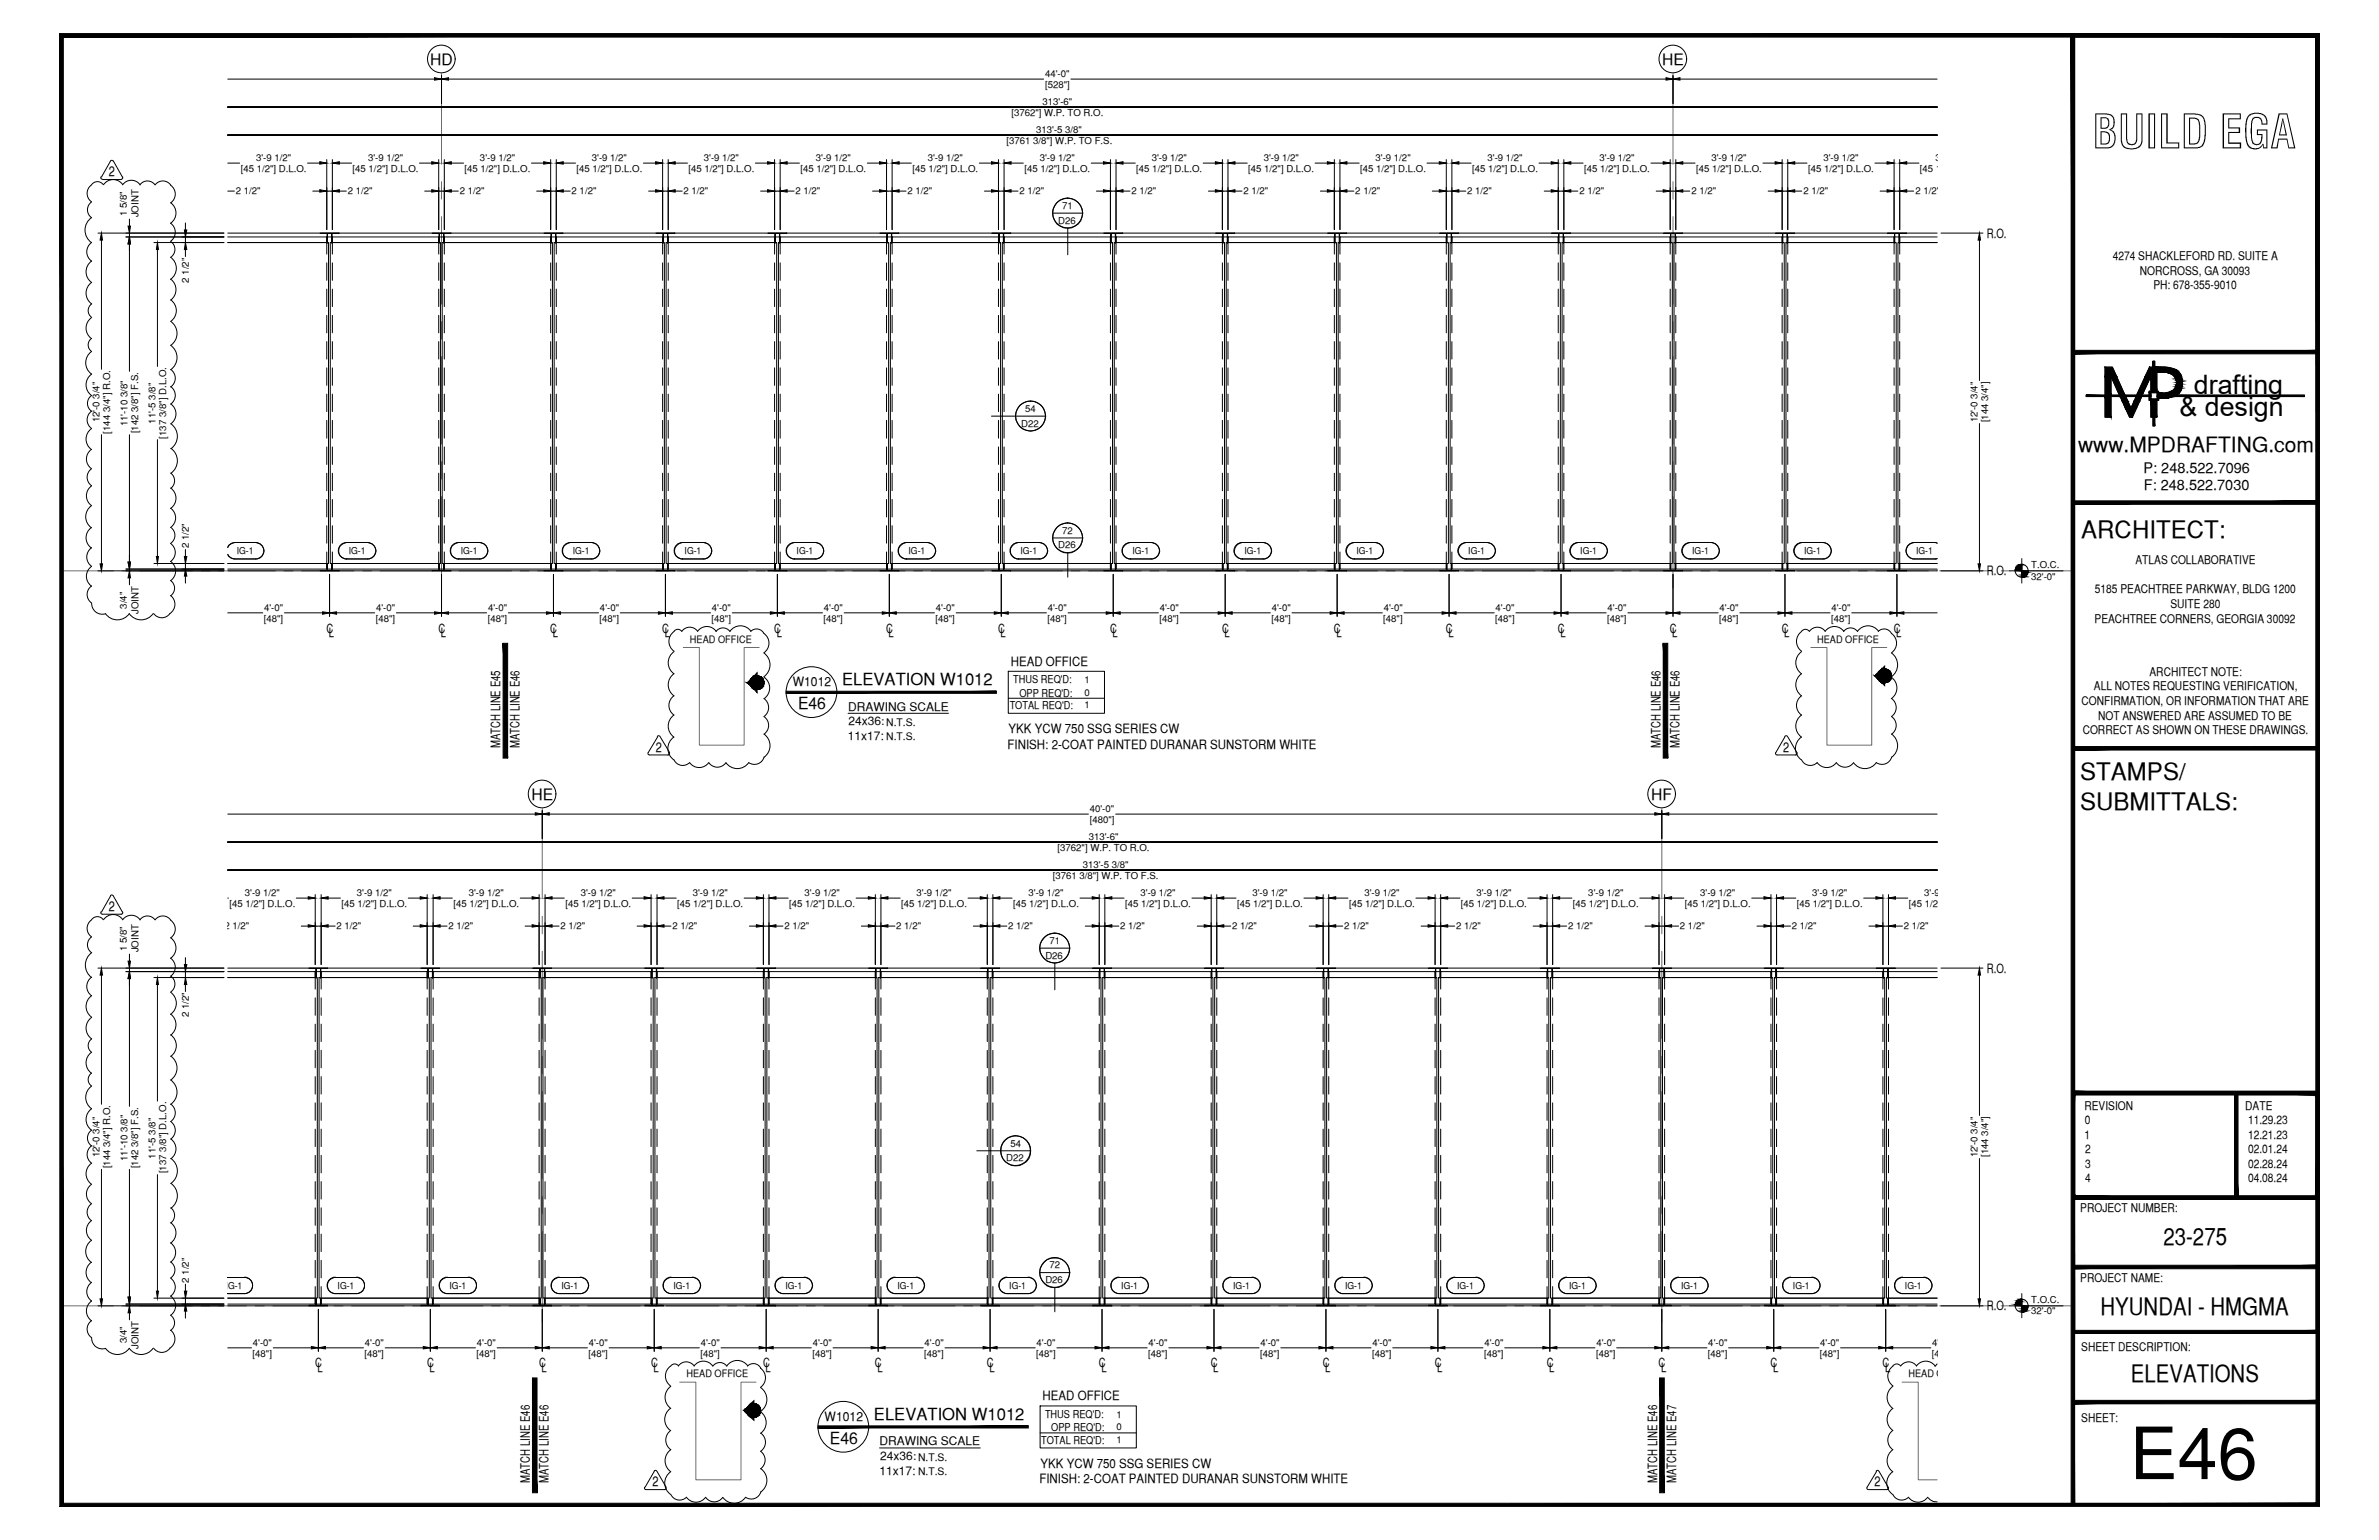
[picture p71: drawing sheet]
<svg xmlns="http://www.w3.org/2000/svg" width="432mm" height="279mm" viewBox="0 0 432 279" stroke-linecap="round" stroke-linejoin="round" font-family="sans-serif">
<defs><g id="words">
<text font-size="13.1" x="386.5" y="268.4">E46</text>
<text font-size="8.5" x="379.8" y="26.9">BUILD EGA</text>
<g font-size="4.9">
<text x="398.2" y="71.5">drafting</text>
<text x="395.6" y="75.5">&amp; design</text>
</g>
<g font-size="4.4">
<text x="377.8" y="97.5">ARCHITECT:</text>
<text x="377.6" y="141.5">STAMPS/</text>
<text x="377.6" y="146.9">SUBMITTALS:</text>
<text x="392.7" y="225.8">23-275</text>
<text x="381.3" y="238.5">HYUNDAI - HMGMA</text>
<text x="386.8" y="250.7">ELEVATIONS</text>
</g>
<text font-size="3.8" x="377.2" y="82">www.MPDRAFTING.com</text>
<g font-size="3">
<text x="152.8" y="124.3">ELEVATION W1012</text>
<text x="144.8" y="128.7">E46</text>
<text x="158.6" y="257.6">ELEVATION W1012</text>
<text x="150.6" y="262">E46</text>
</g>
<g font-size="2.8">
<text x="78.1" y="11.8">HD</text>
<text x="301.7" y="11.8">HE</text>
<text x="96.5" y="145.2">HE</text>
<text x="299.7" y="145.2">HF</text>
</g>
<g font-size="2.6">
<text x="389.1" y="85.8">P: 248.522.7096</text>
<text x="389.1" y="89">F: 248.522.7030</text>
</g>
<g font-size="2.5">
<text x="19.7" y="32">2</text>
<text x="119.1" y="136.4">2</text>
<text x="323.7" y="136.4">2</text>
<text x="19.7" y="165.4">2</text>
<text x="118.4" y="269.7">2</text>
<text x="340.2" y="269.7">2</text>
</g>
<g font-size="2.3">
<text x="360.6" y="43.2">R.O.</text>
<text x="360.6" y="104.3">R.O.</text>
<text x="59.2" y="114.8">C</text>
<text x="59.7" y="115.6">L</text>
<text x="79.6" y="114.8">C</text>
<text x="80" y="115.6">L</text>
<text x="99.9" y="114.8">C</text>
<text x="100.3" y="115.6">L</text>
<text x="120.2" y="114.8">C</text>
<text x="120.6" y="115.6">L</text>
<text x="140.5" y="114.8">C</text>
<text x="141" y="115.6">L</text>
<text x="160.8" y="114.8">C</text>
<text x="161.3" y="115.6">L</text>
<text x="181.2" y="114.8">C</text>
<text x="181.6" y="115.6">L</text>
<text x="201.5" y="114.8">C</text>
<text x="201.9" y="115.6">L</text>
<text x="221.8" y="114.8">C</text>
<text x="222.2" y="115.6">L</text>
<text x="242.1" y="114.8">C</text>
<text x="242.6" y="115.6">L</text>
<text x="262.4" y="114.8">C</text>
<text x="262.9" y="115.6">L</text>
<text x="282.8" y="114.8">C</text>
<text x="283.2" y="115.6">L</text>
<text x="303.1" y="114.8">C</text>
<text x="303.5" y="115.6">L</text>
<text x="323.4" y="114.8">C</text>
<text x="323.8" y="115.6">L</text>
<text x="343.7" y="114.8">C</text>
<text x="344.2" y="115.6">L</text>
<text x="143.9" y="124.5">W1012</text>
<text x="183.5" y="120.8">HEAD OFFICE</text>
<text x="90.8" y="135.8" transform="rotate(-90 90.8 135.8)">MATCH LINE E45</text>
<text x="94.3" y="135.8" transform="rotate(-90 94.3 135.8)">MATCH LINE E46</text>
<text x="182.9" y="135.8">FINISH: 2-COAT PAINTED DURANAR SUNSTORM WHITE</text>
<text x="183.1" y="133">YKK YCW 750 SSG SERIES CW</text>
<text x="301.4" y="135.8" transform="rotate(-90 301.4 135.8)">MATCH LINE E46</text>
<text x="304.9" y="135.8" transform="rotate(-90 304.9 135.8)">MATCH LINE E46</text>
<text x="360.6" y="176.5">R.O.</text>
<text x="360.6" y="237.6">R.O.</text>
<text x="57.2" y="248.1">C</text>
<text x="57.7" y="248.9">L</text>
<text x="77.5" y="248.1">C</text>
<text x="78" y="248.9">L</text>
<text x="97.9" y="248.1">C</text>
<text x="98.3" y="248.9">L</text>
<text x="118.2" y="248.1">C</text>
<text x="118.6" y="248.9">L</text>
<text x="138.5" y="248.1">C</text>
<text x="138.9" y="248.9">L</text>
<text x="158.8" y="248.1">C</text>
<text x="159.3" y="248.9">L</text>
<text x="179.1" y="248.1">C</text>
<text x="179.6" y="248.9">L</text>
<text x="199.5" y="248.1">C</text>
<text x="199.9" y="248.9">L</text>
<text x="219.8" y="248.1">C</text>
<text x="220.2" y="248.9">L</text>
<text x="240.1" y="248.1">C</text>
<text x="240.5" y="248.9">L</text>
<text x="260.4" y="248.1">C</text>
<text x="260.9" y="248.9">L</text>
<text x="280.7" y="248.1">C</text>
<text x="281.2" y="248.9">L</text>
<text x="301.1" y="248.1">C</text>
<text x="301.5" y="248.9">L</text>
<text x="321.4" y="248.1">C</text>
<text x="321.8" y="248.9">L</text>
<text x="341.7" y="248.1">C</text>
<text x="342.1" y="248.9">L</text>
<text x="149.7" y="257.8">W1012</text>
<text x="189.2" y="254.1">HEAD OFFICE</text>
<text x="96.1" y="269" transform="rotate(-90 96.1 269)">MATCH LINE E46</text>
<text x="99.6" y="269" transform="rotate(-90 99.6 269)">MATCH LINE E46</text>
<text x="188.7" y="269.1">FINISH: 2-COAT PAINTED DURANAR SUNSTORM WHITE</text>
<text x="188.8" y="266.3">YKK YCW 750 SSG SERIES CW</text>
<text x="300.8" y="269" transform="rotate(-90 300.8 269)">MATCH LINE E46</text>
<text x="304.2" y="269" transform="rotate(-90 304.2 269)">MATCH LINE E47</text>
</g>
<g font-size="2.2">
<text x="383.5" y="47.1">4274 SHACKLEFORD RD. SUITE A</text>
<text x="388.4" y="49.8">NORCROSS, GA 30093</text>
<text x="390.8" y="52.5">PH: 678-355-9010</text>
<text x="380.2" y="107.6">5185 PEACHTREE PARKWAY, BLDG 1200</text>
<text x="387.6" y="102.3">ATLAS COLLABORATIVE</text>
<text x="380.2" y="113">PEACHTREE CORNERS, GEORGIA 30092</text>
<text x="394" y="110.3">SUITE 280</text>
<text x="380" y="125.2">ALL NOTES REQUESTING VERIFICATION,</text>
<text x="390.1" y="122.6">ARCHITECT NOTE:</text>
<text x="153.9" y="128.9">DRAWING SCALE</text>
<text x="154" y="131.6">24x36:</text>
<text x="377.8" y="127.9">CONFIRMATION, OR INFORMATION THAT ARE</text>
<text x="380.8" y="130.6">NOT ANSWERED ARE ASSUMED TO BE</text>
<text x="153.9" y="134.2">11x17:</text>
<text x="378" y="133.2">CORRECT AS SHOWN ON THESE DRAWINGS.</text>
<text x="378.3" y="201.3">REVISION</text>
<text x="378.4" y="204">0</text>
<text x="407.5" y="201.3">DATE</text>
<text x="408" y="204">11.29.23</text>
<text x="378.3" y="206.6">1</text>
<text x="378.5" y="209.2">2</text>
<text x="408" y="206.6">12.21.23</text>
<text x="408" y="209.2">02.01.24</text>
<text x="378.5" y="211.9">3</text>
<text x="378.5" y="214.5">4</text>
<text x="408" y="211.9">02.28.24</text>
<text x="408" y="214.5">04.08.24</text>
<text x="377.6" y="219.9">PROJECT NUMBER:</text>
<text x="377.6" y="232.5">PROJECT NAME:</text>
<text x="377.8" y="245.2">SHEET DESCRIPTION:</text>
<text x="377.8" y="257.9">SHEET:</text>
<text x="159.6" y="262.2">DRAWING SCALE</text>
<text x="159.6" y="267.5">11x17:</text>
<text x="159.8" y="264.9">24x36:</text>
</g>
<g font-size="2">
<text x="183.9" y="124">THUS REQ'D:</text>
<text x="183.3" y="128.7">TOTAL REQ'D:</text>
<text x="185" y="126.4">OPP REQ'D:</text>
<text x="189.7" y="257.3">THUS REQ'D:</text>
<text x="189" y="261.9">TOTAL REQ'D:</text>
<text x="190.8" y="259.7">OPP REQ'D:</text>
</g>
<g font-size="1.9">
<text x="125.2" y="116.6">HEAD OFFICE</text>
<text x="329.8" y="116.6">HEAD OFFICE</text>
<text x="160.8" y="131.7">N.T.S.</text>
<text x="160.8" y="134.2">N.T.S.</text>
<text x="124.6" y="249.9">HEAD OFFICE</text>
<text x="346.4" y="249.9">HEAD OFFICE</text>
<text x="166.6" y="265">N.T.S.</text>
<text x="166.6" y="267.5">N.T.S.</text>
</g>
<g font-size="1.7">
<text x="189.7" y="14">44'-0&quot;</text>
<text x="189.7" y="15.9">[528&quot;]</text>
<text x="183.6" y="21">[3762&quot;] W.P. TO R.O.</text>
<text x="189.2" y="19.1">313'-6&quot;</text>
<text x="46.5" y="29.2">3'-9 1/2&quot;</text>
<text x="66.8" y="29.2">3'-9 1/2&quot;</text>
<text x="87.1" y="29.2">3'-9 1/2&quot;</text>
<text x="107.4" y="29.2">3'-9 1/2&quot;</text>
<text x="127.8" y="29.2">3'-9 1/2&quot;</text>
<text x="148.1" y="29.2">3'-9 1/2&quot;</text>
<text x="168.4" y="29.2">3'-9 1/2&quot;</text>
<text x="182.7" y="26.1">[3761 3/8&quot;] W.P. TO F.S.</text>
<text x="188.1" y="24.1">313'-5 3/8&quot;</text>
<text x="188.7" y="29.2">3'-9 1/2&quot;</text>
<text x="209" y="29.2">3'-9 1/2&quot;</text>
<text x="229.4" y="29.2">3'-9 1/2&quot;</text>
<text x="249.7" y="29.2">3'-9 1/2&quot;</text>
<text x="270" y="29.2">3'-9 1/2&quot;</text>
<text x="290.3" y="29.2">3'-9 1/2&quot;</text>
<text x="310.6" y="29.2">3'-9 1/2&quot;</text>
<text x="331" y="29.2">3'-9 1/2&quot;</text>
<text x="351.3" y="29.2">3'-9 1/2&quot;</text>
<text x="42.8" y="35.2">2 1/2&quot;</text>
<text x="43.7" y="31.2">[45 1/2&quot;] D.L.O.</text>
<text x="63.1" y="35.2">2 1/2&quot;</text>
<text x="64" y="31.2">[45 1/2&quot;] D.L.O.</text>
<text x="83.4" y="35.2">2 1/2&quot;</text>
<text x="84.3" y="31.2">[45 1/2&quot;] D.L.O.</text>
<text x="103.8" y="35.2">2 1/2&quot;</text>
<text x="104.6" y="31.2">[45 1/2&quot;] D.L.O.</text>
<text x="124.1" y="35.2">2 1/2&quot;</text>
<text x="125" y="31.2">[45 1/2&quot;] D.L.O.</text>
<text x="144.4" y="35.2">2 1/2&quot;</text>
<text x="145.3" y="31.2">[45 1/2&quot;] D.L.O.</text>
<text x="164.7" y="35.2">2 1/2&quot;</text>
<text x="165.6" y="31.2">[45 1/2&quot;] D.L.O.</text>
<text x="185" y="35.2">2 1/2&quot;</text>
<text x="185.9" y="31.2">[45 1/2&quot;] D.L.O.</text>
<text x="205.4" y="35.2">2 1/2&quot;</text>
<text x="206.2" y="31.2">[45 1/2&quot;] D.L.O.</text>
<text x="225.7" y="35.2">2 1/2&quot;</text>
<text x="226.6" y="31.2">[45 1/2&quot;] D.L.O.</text>
<text x="246" y="35.2">2 1/2&quot;</text>
<text x="246.9" y="31.2">[45 1/2&quot;] D.L.O.</text>
<text x="266.3" y="35.2">2 1/2&quot;</text>
<text x="267.2" y="31.2">[45 1/2&quot;] D.L.O.</text>
<text x="286.7" y="35.2">2 1/2&quot;</text>
<text x="287.5" y="31.2">[45 1/2&quot;] D.L.O.</text>
<text x="307" y="35.2">2 1/2&quot;</text>
<text x="307.8" y="31.2">[45 1/2&quot;] D.L.O.</text>
<text x="327.3" y="35.2">2 1/2&quot;</text>
<text x="328.2" y="31.2">[45 1/2&quot;] D.L.O.</text>
<text x="347.7" y="35.2">2 1/2&quot;</text>
<text x="348.5" y="31.2">[45 1/2&quot;] D.L.O.</text>
<text x="23.1" y="39.2" transform="rotate(-90 23.1 39.2)">1 5/8&quot;</text>
<text x="25.1" y="39.4" transform="rotate(-90 25.1 39.4)">JOINT</text>
<text x="192.1" y="40.6">D26</text>
<text x="192.8" y="37.9">71</text>
<text x="34.3" y="51.3" transform="rotate(-90 34.3 51.3)">2 1/2&quot;</text>
<text x="18" y="76.6" transform="rotate(-90 18 76.6)">12'-0 3/4&quot;</text>
<text x="23.1" y="77.3" transform="rotate(-90 23.1 77.3)">11'-10 3/8&quot;</text>
<text x="28.2" y="76.8" transform="rotate(-90 28.2 76.8)">11'-5 3/8&quot;</text>
<text x="185.4" y="77.4">D22</text>
<text x="186.1" y="74.7">54</text>
<text x="358.9" y="76.6" transform="rotate(-90 358.9 76.6)">12'-0 3/4&quot;</text>
<text x="360.9" y="76.6" transform="rotate(-90 360.9 76.6)">[144 3/4&quot;]</text>
<text x="20" y="78.7" transform="rotate(-90 20 78.7)">[144 3/4&quot;] R.O.</text>
<text x="25.1" y="78.6" transform="rotate(-90 25.1 78.6)">[142 3/8&quot;] F.S.</text>
<text x="30.2" y="79.6" transform="rotate(-90 30.2 79.6)">[137 3/8&quot;] D.L.O.</text>
<text x="34.3" y="99.4" transform="rotate(-90 34.3 99.4)">2 1/2&quot;</text>
<text x="43" y="100.6">IG-1</text>
<text x="63.3" y="100.6">IG-1</text>
<text x="83.6" y="100.6">IG-1</text>
<text x="103.9" y="100.6">IG-1</text>
<text x="124.3" y="100.6">IG-1</text>
<text x="144.6" y="100.6">IG-1</text>
<text x="164.9" y="100.6">IG-1</text>
<text x="185.2" y="100.6">IG-1</text>
<text x="192.1" y="99.5">D26</text>
<text x="192.8" y="96.8">72</text>
<text x="205.5" y="100.6">IG-1</text>
<text x="225.9" y="100.6">IG-1</text>
<text x="246.2" y="100.6">IG-1</text>
<text x="266.5" y="100.6">IG-1</text>
<text x="286.8" y="100.6">IG-1</text>
<text x="307.1" y="100.6">IG-1</text>
<text x="327.5" y="100.6">IG-1</text>
<text x="347.8" y="100.6">IG-1</text>
<text x="368.7" y="103">T.O.C.</text>
<text x="368.7" y="105.2">32'-0&quot;</text>
<text x="23.1" y="110.4" transform="rotate(-90 23.1 110.4)">3/4&quot;</text>
<text x="25.1" y="111.4" transform="rotate(-90 25.1 111.4)">JOINT</text>
<text x="47.9" y="112.8">[48&quot;]</text>
<text x="47.9" y="110.9">4'-0&quot;</text>
<text x="68.2" y="112.8">[48&quot;]</text>
<text x="68.3" y="110.9">4'-0&quot;</text>
<text x="88.5" y="112.8">[48&quot;]</text>
<text x="88.6" y="110.9">4'-0&quot;</text>
<text x="108.8" y="112.8">[48&quot;]</text>
<text x="108.9" y="110.9">4'-0&quot;</text>
<text x="129.2" y="112.8">[48&quot;]</text>
<text x="129.2" y="110.9">4'-0&quot;</text>
<text x="149.5" y="112.8">[48&quot;]</text>
<text x="149.5" y="110.9">4'-0&quot;</text>
<text x="169.8" y="112.8">[48&quot;]</text>
<text x="169.9" y="110.9">4'-0&quot;</text>
<text x="190.1" y="112.8">[48&quot;]</text>
<text x="190.2" y="110.9">4'-0&quot;</text>
<text x="210.4" y="112.8">[48&quot;]</text>
<text x="210.5" y="110.9">4'-0&quot;</text>
<text x="230.8" y="112.8">[48&quot;]</text>
<text x="230.8" y="110.9">4'-0&quot;</text>
<text x="251.1" y="112.8">[48&quot;]</text>
<text x="251.1" y="110.9">4'-0&quot;</text>
<text x="271.4" y="112.8">[48&quot;]</text>
<text x="271.5" y="110.9">4'-0&quot;</text>
<text x="291.7" y="112.8">[48&quot;]</text>
<text x="291.8" y="110.9">4'-0&quot;</text>
<text x="312" y="112.8">[48&quot;]</text>
<text x="312.1" y="110.9">4'-0&quot;</text>
<text x="332.4" y="112.8">[48&quot;]</text>
<text x="332.4" y="110.9">4'-0&quot;</text>
<text x="196.8" y="123.9">1</text>
<text x="196.8" y="126.2">0</text>
<text x="196.8" y="128.5">1</text>
<text x="197.8" y="147.3">40'-0&quot;</text>
<text x="197.8" y="149.3">[480&quot;]</text>
<text x="192" y="154.4">[3762&quot;] W.P. TO R.O.</text>
<text x="197.6" y="152.4">313'-6&quot;</text>
<text x="191.1" y="159.4">[3761 3/8&quot;] W.P. TO F.S.</text>
<text x="196.5" y="157.5">313'-5 3/8&quot;</text>
<text x="41.7" y="164.5">[45 1/2&quot;] D.L.O.</text>
<text x="44.4" y="162.6">3'-9 1/2&quot;</text>
<text x="62" y="164.5">[45 1/2&quot;] D.L.O.</text>
<text x="64.8" y="162.6">3'-9 1/2&quot;</text>
<text x="82.3" y="164.5">[45 1/2&quot;] D.L.O.</text>
<text x="85.1" y="162.6">3'-9 1/2&quot;</text>
<text x="102.6" y="164.5">[45 1/2&quot;] D.L.O.</text>
<text x="105.4" y="162.6">3'-9 1/2&quot;</text>
<text x="122.9" y="164.5">[45 1/2&quot;] D.L.O.</text>
<text x="125.7" y="162.6">3'-9 1/2&quot;</text>
<text x="143.3" y="164.5">[45 1/2&quot;] D.L.O.</text>
<text x="146" y="162.6">3'-9 1/2&quot;</text>
<text x="163.6" y="164.5">[45 1/2&quot;] D.L.O.</text>
<text x="166.4" y="162.6">3'-9 1/2&quot;</text>
<text x="183.9" y="164.5">[45 1/2&quot;] D.L.O.</text>
<text x="186.7" y="162.6">3'-9 1/2&quot;</text>
<text x="204.2" y="164.5">[45 1/2&quot;] D.L.O.</text>
<text x="207" y="162.6">3'-9 1/2&quot;</text>
<text x="224.5" y="164.5">[45 1/2&quot;] D.L.O.</text>
<text x="227.3" y="162.6">3'-9 1/2&quot;</text>
<text x="244.9" y="164.5">[45 1/2&quot;] D.L.O.</text>
<text x="247.6" y="162.6">3'-9 1/2&quot;</text>
<text x="265.2" y="164.5">[45 1/2&quot;] D.L.O.</text>
<text x="268" y="162.6">3'-9 1/2&quot;</text>
<text x="285.5" y="164.5">[45 1/2&quot;] D.L.O.</text>
<text x="288.3" y="162.6">3'-9 1/2&quot;</text>
<text x="305.8" y="164.5">[45 1/2&quot;] D.L.O.</text>
<text x="308.6" y="162.6">3'-9 1/2&quot;</text>
<text x="326.1" y="164.5">[45 1/2&quot;] D.L.O.</text>
<text x="328.9" y="162.6">3'-9 1/2&quot;</text>
<text x="346.5" y="164.5">[45 1/2&quot;] D.L.O.</text>
<text x="349.2" y="162.6">3'-9 1/2&quot;</text>
<text x="23.1" y="172.6" transform="rotate(-90 23.1 172.6)">1 5/8&quot;</text>
<text x="25.1" y="172.8" transform="rotate(-90 25.1 172.8)">JOINT</text>
<text x="40.8" y="168.6">2 1/2&quot;</text>
<text x="61.1" y="168.6">2 1/2&quot;</text>
<text x="81.4" y="168.6">2 1/2&quot;</text>
<text x="101.7" y="168.6">2 1/2&quot;</text>
<text x="122" y="168.6">2 1/2&quot;</text>
<text x="142.4" y="168.6">2 1/2&quot;</text>
<text x="162.7" y="168.6">2 1/2&quot;</text>
<text x="183" y="168.6">2 1/2&quot;</text>
<text x="189.7" y="173.9">D26</text>
<text x="190.5" y="171.3">71</text>
<text x="203.3" y="168.6">2 1/2&quot;</text>
<text x="223.6" y="168.6">2 1/2&quot;</text>
<text x="244" y="168.6">2 1/2&quot;</text>
<text x="264.3" y="168.6">2 1/2&quot;</text>
<text x="284.6" y="168.6">2 1/2&quot;</text>
<text x="304.9" y="168.6">2 1/2&quot;</text>
<text x="325.2" y="168.6">2 1/2&quot;</text>
<text x="345.6" y="168.6">2 1/2&quot;</text>
<text x="34.3" y="184.6" transform="rotate(-90 34.3 184.6)">2 1/2&quot;</text>
<text x="18" y="210" transform="rotate(-90 18 210)">12'-0 3/4&quot;</text>
<text x="183.4" y="208">54</text>
<text x="358.9" y="210" transform="rotate(-90 358.9 210)">12'-0 3/4&quot;</text>
<text x="360.9" y="209.9" transform="rotate(-90 360.9 209.9)">[144 3/4&quot;]</text>
<text x="20" y="212" transform="rotate(-90 20 212)">[144 3/4&quot;] R.O.</text>
<text x="23.1" y="210.6" transform="rotate(-90 23.1 210.6)">11'-10 3/8&quot;</text>
<text x="25.1" y="212" transform="rotate(-90 25.1 212)">[142 3/8&quot;] F.S.</text>
<text x="28.2" y="210.2" transform="rotate(-90 28.2 210.2)">11'-5 3/8&quot;</text>
<text x="30.2" y="212.9" transform="rotate(-90 30.2 212.9)">[137 3/8&quot;] D.L.O.</text>
<text x="182.6" y="210.7">D22</text>
<text x="34.3" y="232.7" transform="rotate(-90 34.3 232.7)">2 1/2&quot;</text>
<text x="41" y="233.9">IG-1</text>
<text x="61.3" y="233.9">IG-1</text>
<text x="81.6" y="233.9">IG-1</text>
<text x="101.9" y="233.9">IG-1</text>
<text x="122.2" y="233.9">IG-1</text>
<text x="142.6" y="233.9">IG-1</text>
<text x="162.9" y="233.9">IG-1</text>
<text x="183.2" y="233.9">IG-1</text>
<text x="189.7" y="232.8">D26</text>
<text x="190.5" y="230.1">72</text>
<text x="203.5" y="233.9">IG-1</text>
<text x="223.8" y="233.9">IG-1</text>
<text x="244.2" y="233.9">IG-1</text>
<text x="264.5" y="233.9">IG-1</text>
<text x="284.8" y="233.9">IG-1</text>
<text x="305.1" y="233.9">IG-1</text>
<text x="325.4" y="233.9">IG-1</text>
<text x="345.8" y="233.9">IG-1</text>
<text x="368.7" y="236.3">T.O.C.</text>
<text x="368.7" y="238.4">32'-0&quot;</text>
<text x="23.1" y="243.7" transform="rotate(-90 23.1 243.7)">3/4&quot;</text>
<text x="25.1" y="244.7" transform="rotate(-90 25.1 244.7)">JOINT</text>
<text x="45.9" y="244.2">4'-0&quot;</text>
<text x="66.2" y="244.2">4'-0&quot;</text>
<text x="86.6" y="244.2">4'-0&quot;</text>
<text x="106.9" y="244.2">4'-0&quot;</text>
<text x="127.2" y="244.2">4'-0&quot;</text>
<text x="147.5" y="244.2">4'-0&quot;</text>
<text x="167.8" y="244.2">4'-0&quot;</text>
<text x="188.2" y="244.2">4'-0&quot;</text>
<text x="208.5" y="244.2">4'-0&quot;</text>
<text x="228.8" y="244.2">4'-0&quot;</text>
<text x="249.1" y="244.2">4'-0&quot;</text>
<text x="269.4" y="244.2">4'-0&quot;</text>
<text x="289.8" y="244.2">4'-0&quot;</text>
<text x="310.1" y="244.2">4'-0&quot;</text>
<text x="330.4" y="244.2">4'-0&quot;</text>
<text x="350.7" y="244.2">4'-0&quot;</text>
<text x="45.8" y="246.1">[48&quot;]</text>
<text x="66.2" y="246.1">[48&quot;]</text>
<text x="86.5" y="246.1">[48&quot;]</text>
<text x="106.8" y="246.1">[48&quot;]</text>
<text x="127.1" y="246.1">[48&quot;]</text>
<text x="147.4" y="246.1">[48&quot;]</text>
<text x="167.8" y="246.1">[48&quot;]</text>
<text x="188.1" y="246.1">[48&quot;]</text>
<text x="208.4" y="246.1">[48&quot;]</text>
<text x="228.7" y="246.1">[48&quot;]</text>
<text x="249" y="246.1">[48&quot;]</text>
<text x="269.4" y="246.1">[48&quot;]</text>
<text x="289.7" y="246.1">[48&quot;]</text>
<text x="310" y="246.1">[48&quot;]</text>
<text x="330.3" y="246.1">[48&quot;]</text>
<text x="350.6" y="246.1">[48&quot;]</text>
<text x="202.6" y="257.2">1</text>
<text x="202.6" y="259.5">0</text>
<text x="202.6" y="261.7">1</text>
</g>
</g></defs>
<!-- layer: TITLE BLOCK -->
<g fill="#000" stroke="#000" stroke-width=".18">
<path d="M393.1 71.3h2.4zM394.3 68h1.6z"/>
<path d="M376.3 6.5v.2h44.1zM376.3 6.5h44.3l-.2 .2z"/>
<path d="M375.9 6.4l.7 266.6v-266.6zM375.9 6.4l.7 266.6h-.7z"/>
<path d="M420.6 6.5l-.2 .2 .2 234.9zM420.4 6.7l.2 234.9h-.2z"/>
<path d="M421 6.1l-.6 .6 .6 266.7zM420.4 6.7l.6 266.7-.6-.7zM10.9 273.4h410.1l-.6-.7zM10.9 273.4l.6-.7h408.9zM10.9 6.1v267.3l.6-.7zM10.9 6.1l.6 .6v266zM10.9 6.1l.6 .6 409.5-.6zM11.5 6.7l409.5-.6-.6 .6z"/>
<path d="M382.1 68.3h1.1zM382.1 68.3h1.1z"/>
<path d="M382.1 68.3l1.1 3.3v-3.3zM382.1 68.3l1.1 3.3h-1.1z"/>
<path d="M382.1 72.1l1.1 3.6v-3.6zM382.1 72.1l1.1 3.6h-1.1z"/>
<path d="M382.1 66.6l2.1 1.7-.8-1.7zM382.1 66.6l2.1 1.7h-2.1z"/>
<path d="M383.2 68.3h1zM383.2 68.3h1z"/>
<path d="M383.2 68.3l2.4 3.3-1.4-3.3zM383.2 68.3l2.4 3.3h-1z"/>
<path d="M384.9 72.1l1.3 .7-.3-.7zM384.9 72.1l1.3 .7h-1z"/>
<path d="M385.2 72.8l1.6 1.2-.6-1.2zM385.2 72.8l1.6 1.2h-1z"/>
<path d="M385.8 74l1.2 1.7 .8-1.7zM385.8 74l1.2 1.7h-.5z"/>
<path d="M387.3 72.8l.5 1.2 .6-1.2zM387.3 72.8l.5 1.2h-1z"/>
<path d="M387.7 72.1l.7 .7 .3-.7zM387.7 72.1l.7 .7h-1.1z"/>
<path d="M389.4 68.3l-.5 3.3 1.5-3.3zM389.4 68.3l-.5 3.3h-1z"/>
<path d="M390.1 71.2l.3 .5v-.5zM390.1 71.2l.3 .5h-.3z"/>
<path d="M378.7 71.7l11.7 .2v-.2zM378.7 71.7l11.7 .2h-11.7z"/>
<path d="M390.1 71.9l.3 .5v-.5zM390.1 71.9l.3 .5h-.3z"/>
<path d="M390.1 66.6l.6 1.7v-1.7zM390.1 66.6l.6 1.7h-1.3z"/>
<path d="M390.4 68.3l.3 2.6v-2.6zM390.4 68.3l.3 2.6h-.3z"/>
<path d="M390.4 72.8l.3 2.9v-2.9zM390.4 72.8l.3 2.9h-.3z"/>
<path d="M390.8 65.5l.3 5.5v-5.5zM390.8 65.5l.3 5.5h-.3z"/>
<path d="M390.8 72.6l.3 4.7v-4.7zM390.8 72.6l.3 4.7h-.3z"/>
<path d="M391.2 67.6l.3 3.3v-3.3zM391.2 67.6l.3 3.3h-.3z"/>
<path d="M391.2 72.8l.3 2.9v-2.9zM391.2 72.8l.3 2.9h-.3z"/>
<path d="M390.1 71l1.7 .2v-.2zM390.1 71l1.7 .2h-1.7z"/>
<path d="M391.5 71.2l.3 .5v-.5zM391.5 71.2l.3 .5h-.3z"/>
<path d="M391.5 71.9l.3 .5v-.5zM391.5 71.9l.3 .5h-.3z"/>
<path d="M390.1 72.4l1.7 .2v-.2zM390.1 72.4l1.7 .2h-1.7z"/>
<path d="M391.2 66.6l2.4 .1zM391.2 66.6l2.4 .1z"/>
<path d="M391.2 66.7l3.1 .2-.7-.2zM391.2 66.7l3.1 .2h-3.1z"/>
<path d="M391.9 72.2h1.7zM391.9 72.2l1.2 .1z"/>
<path d="M391.9 72.1l1.7 .1 .6-.1zM391.9 72.1l1.7 .1h-1.7z"/>
<path d="M391.2 66.9l3.8 .2-.7-.2zM391.2 66.9l3.8 .2h-3.8z"/>
<path d="M391.2 67.1l4.2 .3-.4-.3zM391.2 67.1l4.2 .3h-4.2z"/>
<path d="M391.2 67.4l4.3 .2-.1-.2zM391.2 67.4l4.3 .2h-4.3z"/>
<path d="M392.9 67.6h2.6zM392.9 67.6h2.6z"/>
<path d="M393.3 67.6l2.3 .1-.1-.1zM393.3 67.6l2.3 .1h-2zM393.6 67.7h2zM393.6 67.7h2z"/>
<path d="M393.4 71.2l2.1 .1zM393.1 71.3h2.4zM393.1 71.3h2.4z"/>
<path d="M391.9 71.3l3.3 .3 .3-.3zM391.9 71.3l3.3 .3h-3.3z"/>
<path d="M393.6 67.7l2.1 .1-.1-.1zM393.6 67.7l2.1 .1h-1.7z"/>
<path d="M393.8 71.2h1.8zM393.4 71.2h2.1z"/>
<path d="M394 67.8l1.9 .2-.2-.2zM394 67.8l1.9 .2h-1.6zM394.3 68h1.6z"/>
<path d="M394.1 71.1l1.5 .1 .1-.1zM393.8 71.2l.3-.1 1.5 .1z"/>
<path d="M394.2 70.9l1.5 .2 .1-.2zM394.2 70.9l1.5 .2h-1.6z"/>
<path d="M394.4 68l1.5 .2v-.2zM394.4 68l1.5 .2h-1.3z"/>
<path d="M394.4 70.9h1.5zM394.2 70.9h1.6z"/>
<path d="M394.6 68.2l1.4 .1-.1-.1zM394.6 68.2l1.4 .1h-1.3z"/>
<path d="M394.6 70.7l1.3 .2v-.2zM394.6 70.7l1.3 .2h-1.5z"/>
<path d="M394.7 68.3l1.3 .2v-.2zM394.7 68.3l1.3 .2h-1.2z"/>
<path d="M394.8 68.5l1.2 .2v-.2zM394.8 68.5l1.2 .2h-1.1zM394.9 68.7h1.1zM394.9 68.7h1.1z"/>
<path d="M394.8 70.4l1.2 .1v-.1zM394.8 70.4l1.2 .1h-1.3z"/>
<path d="M394.7 70.5l1.2 .2 .1-.2zM394.7 70.5l1.2 .2h-1.3z"/>
<path d="M394.9 68.7l1.2 .3-.1-.3zM394.9 68.7l1.2 .3h-1.1z"/>
<path d="M394.9 70.2l1.1 .2v-.2zM394.9 70.2l1.1 .2h-1.2z"/>
<path d="M395 69l1.1 .2v-.2zM395 69l1.1 .2h-1.1z"/>
<path d="M395 69.2l1.1 .2v-.2zM395 69.2l1.1 .2h-1.1z"/>
<path d="M395 69.4l1.1 .3v-.3zM395 69.4l1.1 .3h-1.1z"/>
<path d="M395 69.7l1.1 .1v-.1zM395 69.7l1.1 .1h-1.1z"/>
<path d="M395 69.8l1 .4 .1-.4zM395 69.8l1 .4h-1.1zM394.9 70.2h1.1zM394.9 70.2h1.1z"/>
<path d="M391.5 71.7l26.8 .2v-.2zM391.5 71.7l26.8 .2h-26.8z"/>
<path d="M376.3 64.2h44.3v-.6zM376.3 63.6h44.3l-44.3 .6z"/>
<path d="M376.3 91.5h44.3v-.6zM376.3 90.9h44.3l-44.3 .6z"/>
<path d="M376.3 136.1h44.3v-.7zM376.3 135.4h44.3l-44.3 .7z"/>
<path d="M405.6 198.3l.6 19v-19zM405.6 198.3l.6 19h-.6z"/>
<path d="M420.4 198.6v18.4l.2-18.6zM420.6 198.4v18.8l-.2-.2z"/>
<path d="M420.4 198.6v18.4l.2-18.6zM420.6 198.4v18.8l-.2-.2z"/>
<path d="M420.6 198l-.2 .6 .2-.2zM376.3 198h44.3l-.2 .6zM376.3 198l.3 .6h43.8zM376.3 198l.3 .6-.3-.2z"/>
<path d="M420.6 198l-.2 .6 .2-.2zM376.3 198h44.3l-.2 .6zM376.3 198l.3 .6h43.8zM376.3 198l.3 .6-.3-.2z"/>
<path d="M376.6 217l-.3 .2v.4zM376.6 217l44 .6h-44.3zM376.6 217l44 .6-.2-.6zM420.4 217l.2 .2v.4z"/>
<path d="M376.6 217l-.3 .2v.4zM376.6 217l44 .6h-44.3zM376.6 217l44 .6-.2-.6zM420.4 217l.2 .2v.4z"/>
<path d="M376.6 198.6l-.3 18.6 .3-.2zM376.3 198.4l.3 .2-.3 18.6z"/>
<path d="M376.6 198.6l-.3 18.6 .3-.2zM376.3 198.4l.3 .2-.3 18.6z"/>
<path d="M376.3 217.4h44.3v-.3zM376.3 217.1h44.3l-44.3 .3z"/>
<path d="M376.3 230.2h44.3v-.6zM376.3 229.6h44.3l-44.3 .6z"/>
<path d="M376.2 254.1v.6l44.5-.6zM376.2 254.7l44.5-.6v.6z"/>
<path d="M376.2 241.4v.5l44.5-.5zM376.2 241.9l44.5-.5v.5z"/>
<path d="M376.3 6.5v235.1h.3zM376.3 6.5h.3v235.1z"/>
</g>
<g fill="none" stroke="#000" stroke-width=".18">
<path d="M378.7 71.7h11.4v-.7h.7v-5.5h.3v5.5h.7v.7h26.5v.2h-26.5v.7h-.7v4.7h-.3v-4.7h-.7v-.7h-11.4zM382.1 72.1h1.1v3.6h-1.1zM382.1 66.6h1.3l2.2 5h-1l-1.4-3.3v3.3h-1.1zM384.9 72.1h1l.9 1.9 .9-1.9h1l-1.7 3.6h-.5zM390.1 66.6h.6v4.3h-.3v-2.6l-1.5 3.3h-1zM390.4 71.2h1.1v1.2h-1.1zM390.4 72.8h.3v2.9h-.3zM391.2 72.8h.3v2.9h-.3zM392.8 67.6l.8 .1 .7 .3M393.1 71.3h-1.2v.3h3.3M394.2 72.1h-2.3v.2h1.2M394.2 72l-1.1 .2"/>
<path d="M394.3 70.8l-.6 .3-.7 .1M394.3 68l.4 .4 .2 .5M394.9 69.9l-.2 .5-.4 .4M395 68.9v.5M395 67.1l.6 .5 .4 1.1M395 69.4v.5M395 67.1l-1.2-.4-2.6-.1v4.3h.3v-3.3h1.4M396 70.1a2.33 2.33 0 0 1-.8 1.5M396.1 68.7v.7M396.1 69.4v.7"/>
</g>
<!-- layer: GRID LINES -->
<g fill="none" stroke="#6c6c6c" stroke-width=".18">
<path d="M80.1 13.2v16.6M303.7 13.2v16.6M80.1 33v3.1M80.1 39.3v15.9M303.7 33v3.1M303.7 39.3v15.9M80.1 58.4v3.1M303.7 58.4v3.1M80.1 64.7v15.9M303.7 64.7v15.9M80.1 83.8v3.1M80.1 90.1v16.5"/>
<path d="M303.7 83.8v3.1M303.7 90.1v16.5M11.2 103.6h9.4M22.2 103.6h1.5M25.3 103.6h9.6M36.5 103.6h1.6M39.7 103.6h1.5M41.3 103.6h8.7M51.6 103.6h1.5M54.7 103.6h9.6M65.8 103.6h1.6M69 103.6h9.5"/>
<path d="M80.1 103.6h1.6M83.3 103.6h9.5M94.4 103.6h1.6M97.6 103.6h9.5M108.7 103.6h1.6M111.9 103.6h9.5M123 103.6h1.6M126.2 103.6h9.5M137.3 103.6h1.6M140.5 103.6h9.5M151.6 103.6h1.6M154.7 103.6h9.6"/>
<path d="M165.9 103.6h1.5M169 103.6h9.6M180.1 103.6h1.6M183.3 103.6h9.5M194.4 103.6h1.6M197.6 103.6h9.5M208.7 103.6h1.6M211.9 103.6h9.5M223 103.6h1.6M226.2 103.6h9.5M237.3 103.6h1.6M240.5 103.6h9.5"/>
<path d="M251.6 103.6h1.6M254.8 103.6h9.5M265.9 103.6h1.6M269 103.6h9.6M280.2 103.6h1.5M283.3 103.6h9.6M294.4 103.6h1.6M297.6 103.6h9.5M308.7 103.6h1.6M311.9 103.6h9.5M323 103.6h1.6M326.2 103.6h9.5"/>
<path d="M337.3 103.6h1.6M340.5 103.6h9.5M351.6 103.6h.1M352 103.6h9.6M363.2 103.6h1.6M366.4 103.6h9.5M98.4 146.6v16.5M301.6 146.6v16.5M98.4 166.2v3.2M98.4 172.6v15.9M301.6 166.2v3.2M301.6 172.6v15.9"/>
<path d="M98.4 191.6v3.2M98.4 198v15.9M301.6 191.6v3.2M301.6 198v15.9M98.4 217v3.2M301.6 217v3.2M11.2 236.9h9.4M22.2 236.9h1.5M25.3 236.9h9.6M36.5 236.9h1.6M39.7 236.9h1.5M41.3 236.9h3.4"/>
<path d="M46.4 236.9h1.5M49.5 236.9h9.6M60.6 236.9h1.6M63.8 236.9h9.5M74.9 236.9h1.6M78.1 236.9h9.5M89.2 236.9h1.6M92.4 236.9h9.5M98.4 223.4v16.5M103.5 236.9h1.6M106.7 236.9h9.5M117.8 236.9h1.6"/>
<path d="M121 236.9h9.5M132.1 236.9h1.6M135.3 236.9h9.5M146.4 236.9h1.6M149.5 236.9h9.6M160.7 236.9h1.5M163.8 236.9h9.6M174.9 236.9h1.6M178.1 236.9h9.5M189.2 236.9h1.6M192.4 236.9h9.5M203.5 236.9h1.6"/>
<path d="M206.7 236.9h9.5M217.8 236.9h1.6M221 236.9h9.5M232.1 236.9h1.6M235.3 236.9h9.5M246.4 236.9h1.6M249.6 236.9h9.5M260.7 236.9h1.6M263.8 236.9h9.6M275 236.9h1.5M278.1 236.9h9.6M289.2 236.9h1.6"/>
<path d="M292.4 236.9h9.5M301.6 223.4v16.5M303.5 236.9h1.6M306.7 236.9h9.5M317.8 236.9h1.6M321 236.9h9.5M332.1 236.9h1.6M335.3 236.9h9.5M346.4 236.9h1.6M349.6 236.9h2M352 236.9h9.6M363.2 236.9h1.6"/>
<path d="M366.4 236.9h9.5"/>
</g>
<!-- layer: SYMBOLS -->
<g fill="#000" stroke="#000" stroke-width=".18">
<path d="M366.7 102.4h.3zM367 104.7h.3zM136.1 124.3l.3 .3zM136.5 122.9l-.2 .2zM136.5 124.8l.2 .1zM136.7 122.8l-.2 .1zM136.8 122.7h.2zM137.2 125.1h.5zM137.4 122v.6h-.5zM137.2 122.6h.3zM341 123.3l.2 .2zM341.2 121.7l-.2 .2z"/>
<path d="M341.2 123.5l.2 .2zM341.3 121.6l-.1 .1zM341.5 123.9h.6zM341.8 123.8h.6zM341.6 121.3l.5-.5v.5zM341.9 121.4h.3zM366.7 235.7h.3zM367 238h.3zM135.8 256.6l.2 .2zM136 255l-.2 .2zM136 256.8l.1 .2zM136.1 254.9l-.1 .1z"/>
<path d="M136.1 254.9l.2-.1zM136.5 257.2h.6zM136.3 254.6l.5-.5v.5zM136.7 254.7h.3z"/>
<path d="M366.7 102.4l.3 .1zM366.5 102.5h.5z"/>
<path d="M366.5 102.5l.5 .1zM366.3 102.6h.7z"/>
<path d="M366.3 102.6l.7 .1v-.1zM366.3 102.6l.7 .1h-.8z"/>
<path d="M366.2 102.7l.8 .1v-.1zM366 102.8l.2-.1 .8 .1z"/>
<path d="M366 102.8l1 .2v-.2zM366 102.8l1 .2h-1.1z"/>
<path d="M365.9 103l1.1 .2v-.2zM365.9 103l1.1 .2h-1.2z"/>
<path d="M365.8 103.2l1.2 .2v-.2zM365.8 103.2l1.2 .2h-1.2z"/>
<path d="M365.8 103.4l1.2 .2v-.2zM365.8 103.4l1.2 .2h-1.2z"/>
<path d="M367 104.8h.2zM367 104.7l.2 .1z"/>
<path d="M367 104.6h.5zM367 104.6l.3 .1z"/>
<path d="M367 104.5l.5 .1 .2-.1zM367 104.5l.5 .1h-.5z"/>
<path d="M367 104.3l.7 .2 .2-.2zM367 104.3l.7 .2h-.7z"/>
<path d="M367 104.2l.9 .1 .1-.1zM367 104.2l.9 .1h-.9z"/>
<path d="M367 104l1 .2v-.2zM367 104l1 .2h-1z"/>
<path d="M367 103.6l1.1 .2v-.2zM367 103.6l1.1 .2h-1.1z"/>
<path d="M367 103.8l1 .2 .1-.2zM367 103.8l1 .2h-1z"/>
<path d="M135.6 123.9l.6 .2-.1-.2zM135.6 123.9l.6 .2h-.3z"/>
<path d="M136.1 124.3l.3 .3zM136.3 124.6l.2 .2z"/>
<path d="M135.9 123.6l.2 .3 .1-.3zM135.9 123.6l.2 .3h-.5z"/>
<path d="M135.9 124.1l.4 .2-.1-.2zM135.9 124.1l.4 .2z"/>
<path d="M136.1 123.4l.1 .2 .1-.2zM136.1 123.4l.1 .2h-.3z"/>
<path d="M136.3 123.1v.3zM136.3 123.1v.3h-.2z"/>
<path d="M136.7 122.8l.1-.1zM136.7 122.8l.1-.1z"/>
<path d="M136.7 124.9l.3 .1zM136.7 124.9l.3 .1z"/>
<path d="M136.8 125l.4 .1zM136.8 125l.4 .1z"/>
<path d="M136.9 125.1h.5zM136.9 125.1h.5zM136.9 125.1h.5v.6z"/>
<path d="M137.2 125.1h.3zM137.2 125.1h.3z"/>
<path d="M136.9 122.6h.3zM136.9 122.6h.5z"/>
<path d="M136.9 122.6h.3zM136.9 122.6l.1 .1z"/>
<path d="M137.2 122.6h.5zM137.2 122.6h.5z"/>
<path d="M137.2 122.6l.6 .1zM137 122.7h.8z"/>
<path d="M137 122.7h.9zM136.9 122.7h1z"/>
<path d="M137 125h.8zM137 125l.7 .1z"/>
<path d="M136.9 122.7h1.1zM136.8 122.7h1.2z"/>
<path d="M136.9 125h1zM136.9 125h.9z"/>
<path d="M136.8 122.7l1.4 .1zM136.8 122.7l1.4 .1z"/>
<path d="M136.8 125h1.2zM136.8 125h1.1z"/>
<path d="M136.7 122.8l1.5 .1v-.1zM136.7 122.8l1.5 .1h-1.6z"/>
<path d="M136.7 124.9h1.5zM136.7 124.9l1.3 .1z"/>
<path d="M136.6 122.9l1.7 .1zM136.6 122.9l1.7 .1z"/>
<path d="M136.6 124.8l1.6 .1v-.1zM136.6 124.8l1.6 .1h-1.5z"/>
<path d="M136.5 123l1.9 .1zM136.5 123l1.9 .1z"/>
<path d="M136.5 124.7h1.8zM136.5 124.7l1.7 .1z"/>
<path d="M136.5 123.1l2 .1-.1-.1zM136.5 123.1l2 .1h-2.1z"/>
<path d="M136.5 124.7h1.9zM136.5 124.7h1.8z"/>
<path d="M136.4 123.2l2.2 .1-.1-.1zM136.4 123.2l2.2 .1h-2.3z"/>
<path d="M136.4 124.5l2 .2 .1-.2zM136.4 124.5l2 .2h-1.9z"/>
<path d="M136.3 123.3l2.3 .1zM136.3 123.3l2.3 .1z"/>
<path d="M136.3 123.4l2.3 .1v-.1zM136.3 123.4l2.3 .1h-2.4z"/>
<path d="M136.3 124.3l2.3 .2v-.2zM136.3 124.3l2.3 .2h-2.3z"/>
<path d="M136.3 124.5h2.3zM136.3 124.5h2.2z"/>
<path d="M136.2 123.5l2.5 .1-.1-.1zM136.2 123.5l2.5 .1h-2.5z"/>
<path d="M136.2 124.2l2.4 .1v-.1zM136.2 124.2l2.4 .1h-2.3z"/>
<path d="M136.2 123.6l2.5 .2v-.2zM136.2 123.6l2.5 .2h-2.5z"/>
<path d="M136.2 123.8l2.5 .1v-.1zM136.2 123.8l2.5 .1h-2.5z"/>
<path d="M136.2 123.9l2.5 .1zM136.2 123.9l2.5 .1z"/>
<path d="M136.2 124l2.5 .1v-.1zM136.2 124l2.5 .1h-2.5z"/>
<path d="M136.2 124.1l2.4 .1 .1-.1zM136.2 124.1l2.4 .1h-2.4z"/>
<path d="M142.7 125.4v.4l38.1-.4zM142.7 125.8l38.1-.4v.4z"/>
<path d="M340.6 122.4l.2 .2v-.2zM340.6 122.4l.2 .2h-.5z"/>
<path d="M340.3 122.6l.5 .3v-.3zM340.3 122.6l.5 .3h-.2z"/>
<path d="M340.6 122.9l.3 .2-.1-.2zM340.6 122.9l.3 .2h-.2z"/>
<path d="M341 121.9l-.1 .3zM340.7 122.2l.3-.3-.1 .3z"/>
<path d="M340.7 122.2l.1 .2 .1-.2zM340.6 122.4l.1-.2 .1 .2z"/>
<path d="M340.7 123.1l.3 .2zM340.7 123.1h.2l.1 .2z"/>
<path d="M341.3 121.6l.1-.1zM341.3 121.6l.2-.1z"/>
<path d="M341.3 123.7l.3 .1zM341.3 123.7l.3 .1z"/>
<path d="M341.5 123.9h.6zM341.6 123.9h.5v.5z"/>
<path d="M341.4 123.8l.4 .1zM341.4 123.8l.4 .1z"/>
<path d="M341.5 121.4h.2zM341.5 121.4h.4z"/>
<path d="M341.5 121.4v.1l.2-.1zM341.5 121.4l-.1 .1z"/>
<path d="M341.8 123.8l.4 .1zM341.9 123.9h.3z"/>
<path d="M341.6 121.3h.5zM341.6 121.3l.3 .1z"/>
<path d="M341.9 121.4h.5zM341.8 121.4h.6z"/>
<path d="M341.8 121.4l.7 .1zM341.6 121.5h.9z"/>
<path d="M341.6 121.5h1zM341.6 121.5h1z"/>
<path d="M341.6 123.8h.9zM341.6 123.8h.8z"/>
<path d="M341.6 121.5h1.1zM341.4 121.5h1.3z"/>
<path d="M341.6 123.8h1zM341.6 123.8h.9z"/>
<path d="M341.4 121.5l1.4 .1zM341.4 121.5l1.4 .1z"/>
<path d="M341.4 123.7h1.3zM341.4 123.7l1.2 .1z"/>
<path d="M341.4 121.6l1.5 .1zM341.2 121.7h1.7z"/>
<path d="M341.4 123.6h1.4zM341.4 123.6l1.3 .1z"/>
<path d="M341.2 121.7l1.8 .1-.1-.1zM341.2 121.7l1.8 .1h-1.8z"/>
<path d="M341.2 123.6h1.7zM341.2 123.6h1.6z"/>
<path d="M341.2 121.8l1.8 .1zM341.1 121.9h1.9z"/>
<path d="M341.2 123.5h1.8zM341.2 123.5l1.7 .1z"/>
<path d="M341.1 121.9l2.1 .1-.2-.1zM341.1 121.9l2.1 .1h-2.2z"/>
<path d="M341.1 123.4l1.9 .1v-.1zM341.1 123.4l1.9 .1h-1.8z"/>
<path d="M341 122h2.2zM340.9 122h2.3z"/>
<path d="M340.9 122l2.3 .2v-.2zM340.9 122l2.3 .2h-2.3z"/>
<path d="M340.9 123.2l2.3 .1v-.1zM340.9 123.2l2.3 .1h-2.2z"/>
<path d="M341 123.3h2.2zM341 123.3l2 .1z"/>
<path d="M340.9 122.2l2.4 .1-.1-.1zM340.9 122.2l2.4 .1h-2.4z"/>
<path d="M340.9 123.1h2.3zM340.9 123.1l2.3 .1z"/>
<path d="M340.9 122.3l2.4 .1v-.1zM340.9 122.3l2.4 .1h-2.4z"/>
<path d="M340.9 122.4l2.4 .1zM340.9 122.4l2.4 .1z"/>
<path d="M340.8 122.5l2.5 .1v-.1zM340.8 122.5l2.5 .1h-2.5z"/>
<path d="M340.8 122.7l2.5 .2v-.2zM340.8 122.7l2.5 .2h-2.4z"/>
<path d="M340.9 122.9l2.4 .1v-.1zM340.9 122.9l2.4 .1h-2.4z"/>
<path d="M340.9 123l2.3 .1 .1-.1zM340.9 123l2.3 .1h-2.3z"/>
<path d="M340.8 122.6l2.5 .1v-.1zM340.8 122.6l2.5 .1h-2.5z"/>
<path d="M366.7 235.7l.3 .1zM366.5 235.8h.5z"/>
<path d="M366.5 235.8h.5zM366.3 235.8h.7z"/>
<path d="M366.3 235.8l.7 .2v-.2zM366.3 235.8l.7 .2h-.8z"/>
<path d="M366.2 236l.8 .2v-.2zM366.2 236l.8 .2h-1z"/>
<path d="M366 236.2l1 .1v-.1zM366 236.2l1 .1h-1.1z"/>
<path d="M365.9 236.3l1.1 .2v-.2zM365.9 236.3l1.1 .2h-1.2z"/>
<path d="M365.8 236.5l1.2 .2v-.2zM365.8 236.5l1.2 .2h-1.2z"/>
<path d="M365.8 236.7l1.2 .2v-.2zM365.8 236.7l1.2 .2h-1.2z"/>
<path d="M367 238.1h.2zM367 238l.2 .1z"/>
<path d="M367 237.9h.5zM367 237.9l.3 .1z"/>
<path d="M367 237.8l.5 .1 .2-.1zM367 237.8l.5 .1h-.5z"/>
<path d="M367 237.7l.7 .1 .2-.1zM367 237.7l.7 .1h-.7z"/>
<path d="M367 237.5l.9 .2 .1-.2zM367 237.5l.9 .2h-.9z"/>
<path d="M367 237.3l1 .2v-.2zM367 237.3l1 .2h-1z"/>
<path d="M367 236.9l1.1 .2v-.2zM367 236.9l1.1 .2h-1.1z"/>
<path d="M367 237.1l1 .2 .1-.2zM367 237.1l1 .2h-1z"/>
<path d="M135.3 255.7l.3 .2v-.2zM135.3 255.7l.3 .2h-.5z"/>
<path d="M135.1 255.9l.5 .3v-.3zM135.1 255.9l.5 .3h-.3z"/>
<path d="M135.3 256.2l.3 .2v-.2zM135.3 256.2l.3 .2z"/>
<path d="M135.8 255.2l-.2 .3zM135.8 255.2l-.3 .3z"/>
<path d="M135.5 255.5l.1 .2v-.2zM135.3 255.7l.2-.2 .1 .2z"/>
<path d="M135.5 256.4l.3 .2zM135.5 256.4l.3 .2z"/>
<path d="M136.1 257l.2 .1zM136.1 257l.2 .1z"/>
<path d="M136.2 257.1l.4 .1zM136.2 257.1l.4 .1z"/>
<path d="M136.2 254.7l.1 .1 .1-.1zM136.2 254.7l.1 .1h-.2z"/>
<path d="M136.5 257.2h.5zM136.7 257.2h.3z"/>
<path d="M136.3 257.2h.5zM136.3 257.2h.5zM136.3 257.2h.5v.5z"/>
<path d="M136.3 254.7h.4zM136.2 254.7h.2z"/>
<path d="M136.3 254.6h.5zM136.3 254.6l.4 .1z"/>
<path d="M136.7 254.7h.4zM136.5 254.7h.6z"/>
<path d="M136.5 254.7l.7 .1zM136.4 254.8h.8z"/>
<path d="M136.4 254.8h1zM136.3 254.8h1.1z"/>
<path d="M136.4 257.1h.8zM136.4 257.1l.7 .1z"/>
<path d="M136.3 254.8h1.1zM136.2 254.8h1.2z"/>
<path d="M136.3 257h1.1zM136.3 257l.9 .1z"/>
<path d="M136.2 254.8l1.3 .1zM136.1 254.9h1.4z"/>
<path d="M136.2 257h1.2zM136.2 257h1.2z"/>
<path d="M136.1 254.9l1.5 .1zM136.1 254.9l1.5 .1z"/>
<path d="M136.1 256.9h1.4zM136.1 256.9l1.3 .1z"/>
<path d="M136 255l1.7 .1-.1-.1zM136 255l1.7 .1h-1.8z"/>
<path d="M136 256.9h1.6zM136 256.9h1.5z"/>
<path d="M135.9 255.1h1.9zM135.9 255.1h1.9z"/>
<path d="M135.9 256.8h1.8zM135.9 256.8l1.7 .1z"/>
<path d="M135.8 255.1l2.1 .2-.1-.2zM135.8 255.1l2.1 .2h-2.1z"/>
<path d="M135.8 256.7h2zM135.8 256.7l1.9 .1z"/>
<path d="M135.8 255.3h2.1zM135.8 255.3h2.1z"/>
<path d="M135.8 256.6l2 .1 .1-.1zM135.8 256.6l2 .1h-2z"/>
<path d="M135.7 255.3l2.3 .2-.1-.2zM135.7 255.3l2.3 .2h-2.4z"/>
<path d="M135.7 256.5l2.2 .1v-.1zM135.7 256.5l2.2 .1h-2.1z"/>
<path d="M135.6 255.5l2.4 .1v-.1zM135.6 255.5l2.4 .1h-2.4z"/>
<path d="M135.6 255.6l2.4 .1v-.1zM135.6 255.6l2.4 .1h-2.4z"/>
<path d="M135.6 256.3l2.4 .1v-.1zM135.6 256.3l2.4 .1h-2.4z"/>
<path d="M135.6 256.4h2.4zM135.6 256.4l2.3 .1z"/>
<path d="M135.6 255.7l2.4 .1zM135.6 255.7l2.4 .1z"/>
<path d="M135.6 255.8l2.4 .1v-.1zM135.6 255.8l2.4 .1h-2.4z"/>
<path d="M135.6 255.9l2.4 .1v-.1zM135.6 255.9l2.4 .1h-2.4z"/>
<path d="M135.6 256l2.4 .2v-.2zM135.6 256l2.4 .2h-2.4z"/>
<path d="M135.6 256.2l2.4 .1v-.1zM135.6 256.2l2.4 .1h-2.4z"/>
<path d="M148.5 258.7v.4l38.1-.4zM148.5 259.1l38.1-.4v.4z"/>
</g>
<g fill="none" stroke="#000" stroke-width=".18">
<path d="M191.1 38.7h5.4M193.8 41.4v4.8M180 75.5h9.8M46.4 98.4a1.49 1.49 0 0 1 1.5 1.5 1.49 1.49 0 0 1-1.5 1.5M46.4 98.4h-3.8l-.6 .2-.4 .3-.3 .4a1.65 1.65 0 0 1 1.3-.9h3.8a1.49 1.49 0 0 1 1.5 1.5 1.49 1.49 0 0 1-1.5 1.5h-3.8a1.4 1.4 0 0 1-1.3-.8l.7 .7 .6 .1h3.8M61.8 99l1.1-.6h3.8a1.49 1.49 0 0 1 1.6 1.5 1.49 1.49 0 0 1-1.6 1.5h-3.8a1.46 1.46 0 0 1-1.3-.8 1.46 1.46 0 0 1 .2-1.6zM62.9 98.4a1.49 1.49 0 0 0-1.5 1.5 1.49 1.49 0 0 0 1.5 1.5M62.9 98.4h3.8M66.7 98.4a1.49 1.49 0 0 1 1.5 1.5 1.49 1.49 0 0 1-1.5 1.5M82.1 99l1.1-.6h3.9a1.49 1.49 0 0 1 1.5 1.5 1.49 1.49 0 0 1-1.5 1.5h-3.9a1.46 1.46 0 0 1-1.3-.8 1.46 1.46 0 0 1 .2-1.6zM83.2 98.4a1.49 1.49 0 0 0-1.5 1.5 1.49 1.49 0 0 0 1.5 1.5M83.2 98.4h3.9"/>
<path d="M87 98.4a1.49 1.49 0 0 1 1.5 1.5 1.49 1.49 0 0 1-1.5 1.5M102.4 99l1.2-.6h3.8a1.49 1.49 0 0 1 1.5 1.5 1.49 1.49 0 0 1-1.5 1.5h-3.8a1.46 1.46 0 0 1-1.4-.8 1.46 1.46 0 0 1 .2-1.6zM102.7 98.7l.8-.3h3.9a1.49 1.49 0 0 1 1.4 1.5 1.49 1.49 0 0 1-1.5 1.5h-3.7a1.49 1.49 0 0 1-1.5-1 1.49 1.49 0 0 1 .6-1.7zM122.8 99l.4-.3 .7-.3h3.8a1.49 1.49 0 0 1 1.5 1.5 1.49 1.49 0 0 1-1.5 1.5h-3.8a1.43 1.43 0 0 1-1.4-.8 1.43 1.43 0 0 1 .3-1.6zM123 98.7l.9-.3h3.8a1.49 1.49 0 0 1 1.5 1.5 1.49 1.49 0 0 1-1.5 1.5h-3.8a1.49 1.49 0 0 1-1.5-1 1.49 1.49 0 0 1 .6-1.7zM143.1 99l.4-.3 .7-.3h3.8a1.49 1.49 0 0 1 1.5 1.5 1.49 1.49 0 0 1-1.5 1.5h-3.8a1.43 1.43 0 0 1-1.3-.8 1.43 1.43 0 0 1 .2-1.6zM144.2 98.4a1.49 1.49 0 0 0-1.5 1.5 1.49 1.49 0 0 0 1.5 1.5M144.2 98.4h3.8M148 98.4a1.49 1.49 0 0 1 1.5 1.5 1.49 1.49 0 0 1-1.5 1.5M163.4 99l.4-.3 .7-.3h3.8a1.49 1.49 0 0 1 1.6 1.5 1.49 1.49 0 0 1-1.6 1.5h-3.8a1.43 1.43 0 0 1-1.3-.8 1.43 1.43 0 0 1 .2-1.6zM164.5 98.4a1.49 1.49 0 0 0-1.5 1.5 1.49 1.49 0 0 0 1.5 1.5M164.5 98.4h3.8"/>
<path d="M168.3 98.4a1.49 1.49 0 0 1 1.5 1.5 1.49 1.49 0 0 1-1.5 1.5M183.8 99l.3-.3 .7-.3h3.9a1.49 1.49 0 0 1 1.5 1.5 1.49 1.49 0 0 1-1.5 1.5h-3.9a1.46 1.46 0 0 1-1.3-.9 1.46 1.46 0 0 1 .3-1.5zM184.8 98.4a1.49 1.49 0 0 0-1.5 1.5 1.49 1.49 0 0 0 1.5 1.5M184.8 98.4h3.9M188.6 98.4a1.49 1.49 0 0 1 1.5 1.5 1.49 1.49 0 0 1-1.5 1.5M191.1 97.6h5.4M204.1 99l.4-.3 .7-.3h3.8a1.49 1.49 0 0 1 1.5 1.5 1.49 1.49 0 0 1-1.5 1.5h-3.8a1.46 1.46 0 0 1-1.3-.9 1.46 1.46 0 0 1 .2-1.5zM204.3 98.7l.8-.3h3.9a1.49 1.49 0 0 1 1.4 1.5 1.49 1.49 0 0 1-1.5 1.5h-3.7a1.49 1.49 0 0 1-1.5-1 1.49 1.49 0 0 1 .6-1.7zM224.4 99l.4-.3 .7-.3h3.8a1.49 1.49 0 0 1 1.5 1.5 1.49 1.49 0 0 1-1.5 1.5h-3.8a1.46 1.46 0 0 1-1.3-.9 1.46 1.46 0 0 1 .2-1.5zM224.6 98.7l.9-.3h3.8a1.49 1.49 0 0 1 1.5 1.5 1.49 1.49 0 0 1-1.5 1.5h-3.8a1.49 1.49 0 0 1-1.5-1 1.49 1.49 0 0 1 .6-1.7zM244.7 99l.4-.3 .7-.3h3.8a1.49 1.49 0 0 1 1.5 1.5 1.49 1.49 0 0 1-1.5 1.5h-3.8a1.46 1.46 0 0 1-1.3-.9 1.46 1.46 0 0 1 .2-1.5zM245.8 98.4a1.49 1.49 0 0 0-1.5 1.5 1.49 1.49 0 0 0 1.5 1.5"/>
<path d="M245.8 98.4h3.8M249.6 98.4a1.49 1.49 0 0 1 1.5 1.5 1.49 1.49 0 0 1-1.5 1.5M265 99l.4-.3 .7-.3h3.8a1.49 1.49 0 0 1 1.6 1.5 1.49 1.49 0 0 1-1.6 1.5h-3.8a1.46 1.46 0 0 1-1.3-.9 1.46 1.46 0 0 1 .2-1.5zM266.1 98.4a1.49 1.49 0 0 0-1.5 1.5 1.49 1.49 0 0 0 1.5 1.5M266.1 98.4h3.8M269.9 98.4a1.49 1.49 0 0 1 1.5 1.5 1.49 1.49 0 0 1-1.5 1.5M285.4 99l.3-.3 .7-.3h3.9a1.49 1.49 0 0 1 1.5 1.5 1.49 1.49 0 0 1-1.5 1.5h-3.9a1.46 1.46 0 0 1-1.3-.9 1.46 1.46 0 0 1 .3-1.5zM286.4 98.4a1.49 1.49 0 0 0-1.5 1.5 1.49 1.49 0 0 0 1.5 1.5M286.4 98.4h3.9M290.2 98.4a1.49 1.49 0 0 1 1.5 1.5 1.49 1.49 0 0 1-1.5 1.5M305.7 99l.4-.3 .7-.3h3.8a1.49 1.49 0 0 1 1.5 1.5 1.49 1.49 0 0 1-1.5 1.5h-3.8a1.46 1.46 0 0 1-1.3-.9 1.46 1.46 0 0 1 .2-1.5zM306.7 98.4a1.49 1.49 0 0 0-1.5 1.5 1.49 1.49 0 0 0 1.5 1.5"/>
<path d="M306.8 98.4h3.8M310.5 98.4a1.49 1.49 0 0 1 1.5 1.5 1.49 1.49 0 0 1-1.5 1.5M326 99l.4-.3 .7-.3h3.8a1.49 1.49 0 0 1 1.5 1.5 1.49 1.49 0 0 1-1.5 1.5h-3.8a1.46 1.46 0 0 1-1.3-.9 1.46 1.46 0 0 1 .2-1.5zM326.2 98.7l.9-.3h3.8a1.49 1.49 0 0 1 1.5 1.5 1.49 1.49 0 0 1-1.5 1.5h-3.8a1.49 1.49 0 0 1-1.5-1 1.49 1.49 0 0 1 .6-1.7zM347.4 98.4a1.49 1.49 0 0 0-1.5 1.5 1.49 1.49 0 0 0 1.5 1.5M347.5 98.4h3.8l.3 .2-.3-.2h-3.8a1.49 1.49 0 0 0-1.6 1.5 1.49 1.49 0 0 0 1.6 1.5l4.1-.1-4.1 .1M62.9 101.4h3.8M83.2 101.4h3.9M144.2 101.4h3.8M164.5 101.4h3.8M184.8 101.4h3.9M193.8 100.3v4.4"/>
<path d="M245.8 101.4h3.8M266.1 101.4h3.8M286.4 101.4h3.9M306.8 101.4h3.8M364.7 103.6h9.8M367 101.3v4.5M183 121.8h17.5v7.6h-17.5zM183 126.7h17.5M188.7 172h5.5M191.5 174.8v4.8M177.3 208.8h9.8M44.4 231.7a1.49 1.49 0 0 1 1.4 1.5 1.49 1.49 0 0 1-1.4 1.5"/>
<path d="M44.4 231.8h-3.1h3.1a1.46 1.46 0 0 1 1.4 1.4 1.46 1.46 0 0 1-1.4 1.5h-3.1h3.1M59.8 232.3l.8-.5h4.1a1.46 1.46 0 0 1 1.5 1.4 1.46 1.46 0 0 1-1.5 1.5h-3.8a1.46 1.46 0 0 1-1.4-.8 1.46 1.46 0 0 1 .3-1.6zM60.9 231.7a1.49 1.49 0 0 0-1.5 1.5 1.49 1.49 0 0 0 1.5 1.5M60.9 231.8h3.8M60.9 234.7h3.8M64.7 231.7a1.49 1.49 0 0 1 1.5 1.5 1.49 1.49 0 0 1-1.5 1.5M80.1 232.3l.9-.5h4a1.46 1.46 0 0 1 1.5 1.4 1.46 1.46 0 0 1-1.5 1.5h-3.8a1.46 1.46 0 0 1-1.3-.8 1.46 1.46 0 0 1 .2-1.6zM81.2 231.7a1.49 1.49 0 0 0-1.5 1.5 1.49 1.49 0 0 0 1.5 1.5M81.2 231.8h3.8M81.2 234.7h3.8M85 231.7a1.49 1.49 0 0 1 1.5 1.5 1.49 1.49 0 0 1-1.5 1.5M100.4 232.3l.9-.5h4a1.46 1.46 0 0 1 1.6 1.4 1.46 1.46 0 0 1-1.6 1.5h-3.8a1.46 1.46 0 0 1-1.3-.8 1.46 1.46 0 0 1 .2-1.6z"/>
<path d="M101.5 231.7a1.49 1.49 0 0 0-1.5 1.5 1.49 1.49 0 0 0 1.5 1.5M101.5 231.8h3.8M101.5 234.7h3.8M105.3 231.7a1.49 1.49 0 0 1 1.5 1.5 1.49 1.49 0 0 1-1.5 1.5M120.7 232.3l.9-.5h4.1a1.46 1.46 0 0 1 1.5 1.4 1.46 1.46 0 0 1-1.5 1.5h-3.8a1.46 1.46 0 0 1-1.4-.8 1.46 1.46 0 0 1 .2-1.6zM121.8 231.7a1.49 1.49 0 0 0-1.5 1.5 1.49 1.49 0 0 0 1.5 1.5M121.9 231.8h3.8M125.6 231.7a1.49 1.49 0 0 1 1.5 1.5 1.49 1.49 0 0 1-1.5 1.5h-3.7M141 232.3l.9-.5h4.1a1.46 1.46 0 0 1 1.5 1.4 1.46 1.46 0 0 1-1.5 1.5h-3.8a1.46 1.46 0 0 1-1.4-.8 1.46 1.46 0 0 1 .2-1.6zM142.1 231.7a1.49 1.49 0 0 0-1.4 1.5 1.49 1.49 0 0 0 1.4 1.5M142.2 231.8h3.8M146 231.7a1.49 1.49 0 0 1 1.4 1.5 1.49 1.49 0 0 1-1.4 1.5h-3.8"/>
<path d="M161.4 232.3l.8-.5h4.1a1.46 1.46 0 0 1 1.5 1.4 1.46 1.46 0 0 1-1.5 1.5h-3.8a1.46 1.46 0 0 1-1.4-.8 1.46 1.46 0 0 1 .3-1.6zM162.5 231.7a1.49 1.49 0 0 0-1.5 1.5 1.49 1.49 0 0 0 1.5 1.5M162.5 231.8h3.8M162.5 234.7h3.8M166.3 231.7a1.49 1.49 0 0 1 1.5 1.5 1.49 1.49 0 0 1-1.5 1.5M181.7 232.3l.9-.5h4a1.46 1.46 0 0 1 1.6 1.4 1.46 1.46 0 0 1-1.6 1.5h-3.8a1.46 1.46 0 0 1-1.3-.8 1.46 1.46 0 0 1 .2-1.6zM182.8 231.7a1.49 1.49 0 0 0-1.5 1.5 1.49 1.49 0 0 0 1.5 1.5M182.8 231.8h3.8M182.8 234.7h3.8M186.6 231.7a1.49 1.49 0 0 1 1.5 1.5 1.49 1.49 0 0 1-1.5 1.5M188.7 230.9h5.5M191.5 233.6v4.4"/>
<path d="M202 232.3l.9-.5h4a1.46 1.46 0 0 1 1.6 1.4 1.46 1.46 0 0 1-1.6 1.5h-3.8a1.46 1.46 0 0 1-1.3-.8 1.46 1.46 0 0 1 .2-1.6zM203.1 231.7a1.49 1.49 0 0 0-1.5 1.5 1.49 1.49 0 0 0 1.5 1.5M203.1 231.8h3.8M203.1 234.7h3.8M206.9 231.7a1.49 1.49 0 0 1 1.5 1.5 1.49 1.49 0 0 1-1.5 1.5M222.3 232.3l.9-.5h4.1a1.46 1.46 0 0 1 1.5 1.4 1.46 1.46 0 0 1-1.5 1.5h-3.8a1.46 1.46 0 0 1-1.4-.8 1.46 1.46 0 0 1 .2-1.6zM223.4 231.7a1.49 1.49 0 0 0-1.5 1.5 1.49 1.49 0 0 0 1.5 1.5M223.5 231.8h3.8M227.2 231.7a1.49 1.49 0 0 1 1.5 1.5 1.49 1.49 0 0 1-1.5 1.5h-3.7M242.6 232.3l.9-.5h4.1a1.46 1.46 0 0 1 1.5 1.4 1.46 1.46 0 0 1-1.5 1.5h-3.8a1.46 1.46 0 0 1-1.4-.8 1.46 1.46 0 0 1 .2-1.6zM243.7 231.7a1.49 1.49 0 0 0-1.4 1.5 1.49 1.49 0 0 0 1.4 1.5M243.8 231.8h3.8"/>
<path d="M247.6 231.7a1.49 1.49 0 0 1 1.4 1.5 1.49 1.49 0 0 1-1.4 1.5h-3.8M263 232.3l.8-.5h4.1a1.46 1.46 0 0 1 1.5 1.4 1.46 1.46 0 0 1-1.5 1.5h-3.8a1.46 1.46 0 0 1-1.4-.8 1.46 1.46 0 0 1 .3-1.6zM264.1 231.7a1.49 1.49 0 0 0-1.5 1.5 1.49 1.49 0 0 0 1.5 1.5M264.1 231.8h3.8M264.1 234.7h3.8M267.9 231.7a1.49 1.49 0 0 1 1.5 1.5 1.49 1.49 0 0 1-1.5 1.5M283.3 232.3l.9-.5h4a1.46 1.46 0 0 1 1.6 1.4 1.46 1.46 0 0 1-1.6 1.5h-3.8a1.46 1.46 0 0 1-1.3-.8 1.46 1.46 0 0 1 .2-1.6zM284.4 231.7a1.49 1.49 0 0 0-1.5 1.5 1.49 1.49 0 0 0 1.5 1.5M284.4 231.8h3.8M284.4 234.7h3.8M288.2 231.7a1.49 1.49 0 0 1 1.5 1.5 1.49 1.49 0 0 1-1.5 1.5M303.6 232.3l.9-.5h4a1.46 1.46 0 0 1 1.6 1.4 1.46 1.46 0 0 1-1.6 1.5h-3.8a1.46 1.46 0 0 1-1.3-.8 1.46 1.46 0 0 1 .2-1.6z"/>
<path d="M304.7 231.7a1.49 1.49 0 0 0-1.5 1.5 1.49 1.49 0 0 0 1.5 1.5M304.7 231.8h3.8M304.7 234.7h3.8M308.5 231.7a1.49 1.49 0 0 1 1.5 1.5 1.49 1.49 0 0 1-1.5 1.5M323.9 232.3l.9-.5h4.1a1.46 1.46 0 0 1 1.5 1.4 1.46 1.46 0 0 1-1.5 1.5h-3.8a1.46 1.46 0 0 1-1.4-.8 1.46 1.46 0 0 1 .2-1.6zM325 231.7a1.49 1.49 0 0 0-1.5 1.5 1.49 1.49 0 0 0 1.5 1.5M325.1 231.8h3.8M325.1 234.7h3.8M328.8 231.7a1.49 1.49 0 0 1 1.5 1.5 1.49 1.49 0 0 1-1.5 1.5M344.2 232.3l.9-.5h4.1a1.46 1.46 0 0 1 1.5 1.4 1.46 1.46 0 0 1-1.5 1.5h-3.8a1.46 1.46 0 0 1-1.4-.8 1.46 1.46 0 0 1 .2-1.6zM345.3 231.7a1.49 1.49 0 0 0-1.4 1.5 1.49 1.49 0 0 0 1.4 1.5M345.4 231.8h3.8"/>
<path d="M349.2 231.7a1.49 1.49 0 0 1 1.4 1.5 1.49 1.49 0 0 1-1.4 1.5h-3.8M364.7 236.9h9.8M367 234.7v4.4M188.8 255.1h17.4v7.6h-17.4zM188.8 260h17.4"/>
<circle cx="193.8" cy="38.6" r="2.7"/>
<circle cx="193.8" cy="38.7" r="2.73"/>
<circle cx="187" cy="75.5" r="2.7"/>
<circle cx="187.1" cy="75.5" r="2.71"/>
<circle cx="193.8" cy="97.6" r="2.7"/>
<circle cx="193.8" cy="97.6" r="2.73"/>
<circle cx="366.9" cy="103.5" r="1.17"/>
<circle cx="137.4" cy="123.9" r="1.24"/>
<circle cx="147.3" cy="125.6" r="4.6"/>
<circle cx="342" cy="122.6" r="1.24"/>
<circle cx="191.4" cy="172" r="2.7"/>
<circle cx="191.5" cy="172" r="2.71"/>
<circle cx="184.3" cy="208.8" r="2.7"/>
<circle cx="184.4" cy="208.8" r="2.75"/>
<circle cx="191.4" cy="230.9" r="2.7"/>
<circle cx="191.5" cy="230.9" r="2.71"/>
<circle cx="366.9" cy="236.9" r="1.17"/>
<circle cx="136.8" cy="255.9" r="1.24"/>
<circle cx="153.1" cy="258.9" r="4.6"/>
</g>
<!-- layer: DIM -->
<g fill="none" stroke="#000" stroke-width=".18">
<path d="M41.3 14.4h37.6M41.3 19.4h310.3M80.1 13.7v5.1M81.4 14.4h108M194.4 14.4h108M303.7 13.7v5.1M304.9 14.4h46.7M23.5 39.8v1.2M41.3 34.7h1.2M41.3 29.6h2.2M41.3 24.5h310.3M55.8 29.6h2.2"/>
<path d="M56.8 34.7h1.2M59.3 34.7h1M59.3 29v12.7M60.3 29v12.7M61.6 34.7h1.3M61.6 29.6h2.2M76.1 29.6h2.3M77.1 34.7h1.3M79.6 34.7h1M79.6 29v12.7M80.6 29v12.7M81.9 34.7h1.3"/>
<path d="M81.9 29.6h2.2M96.5 29.6h2.2M97.4 34.7h1.3M99.9 34.7h1.1M99.9 29v12.7M101 29v12.7M102.2 34.7h1.3M102.2 29.6h2.3M116.8 29.6h2.2M117.7 34.7h1.3M120.3 34.7h1M120.3 29v12.7"/>
<path d="M121.3 29v12.7M122.6 34.7h1.2M122.6 29.6h2.2M137.1 29.6h2.2M138 34.7h1.3M140.6 34.7h1M140.6 29v12.7M141.6 29v12.7M142.9 34.7h1.2M142.9 29.6h2.2M157.4 29.6h2.2M158.4 34.7h1.2"/>
<path d="M160.9 34.7h1M160.9 29v12.7M161.9 29v12.7M163.2 34.7h1.3M163.2 29.6h2.2M177.7 29.6h2.3M178.7 34.7h1.3M181.2 34.7h1M181.2 29v12.7M182.2 29v12.7M183.5 34.7h1.3M183.5 29.6h2.2"/>
<path d="M198.1 29.6h2.2M199 34.7h1.3M201.5 34.7h1.1M201.5 29v12.7M202.6 29v12.7M203.8 34.7h1.3M203.8 29.6h2.3M218.4 29.6h2.2M219.3 34.7h1.3M221.9 34.7h1M221.9 29v12.7M222.9 29v12.7"/>
<path d="M224.2 34.7h1.2M224.2 29.6h2.2M238.7 29.6h2.2M239.6 34.7h1.3M242.2 34.7h1M242.2 29v12.7M243.2 29v12.7M244.5 34.7h1.2M244.5 29.6h2.2M259 29.6h2.2M260 34.7h1.2M262.5 34.7h1"/>
<path d="M262.5 29v12.7M263.5 29v12.7M264.8 34.7h1.3M264.8 29.6h2.2M279.3 29.6h2.3M280.3 34.7h1.3M282.8 34.7h1M282.8 29v12.7M283.8 29v12.7M285.1 34.7h1.3M285.1 29.6h2.2M299.7 29.6h2.2"/>
<path d="M300.6 34.7h1.3M303.1 34.7h1.1M303.1 29v12.7M304.2 29v12.7M305.4 34.7h1.3M305.4 29.6h2.3M320 29.6h2.2M320.9 34.7h1.3M323.5 34.7h1M323.5 29v12.7M324.5 29v12.7M325.8 34.7h1.2"/>
<path d="M325.8 29.6h2.2M340.3 29.6h2.2M341.2 34.7h1.3M343.8 34.7h1M343.8 29v12.7M344.8 29v12.7M346.1 34.7h1.2M346.1 29.6h2.2M17.8 42.3h22.8M18.4 43.6v23.4M22.9 43h17.7M23.5 42.3v.7"/>
<path d="M23.5 44.3v23.1M27.9 44h12.7M28.6 45.3v21.2M33.7 40.4v1.3M33.7 43v1M33.7 45.3v1.2M352.3 42.3h7.6M359.3 43.6v25.4M18.4 78.9v23.4M23.5 78.9v23.1M28.6 79.8v21.2M359.3 76.8v25.5"/>
<path d="M33.7 99.7v1.3M17.8 103.6h22.8M22.9 103.3h17.7M23.5 103.3v.3M23.5 104.8v1.3M27.9 102.2h12.7M33.7 102.2v1.1M33.7 104.5v1.3M41.3 111.2h6.4M51.6 111.2h6.9M59.8 104.2v7.6M61.1 111.2h6.9"/>
<path d="M71.9 111.2h7M80.1 104.2v7.6M81.4 111.2h6.9M92.3 111.2h6.9M100.5 104.2v7.6M101.7 111.2h6.9M112.6 111.2h6.9M120.8 104.2v7.6M122 111.2h7M132.9 111.2h6.9M141.1 104.2v7.6M142.4 111.2h6.9"/>
<path d="M153.2 111.2h6.9M161.4 104.2v7.6M162.7 111.2h6.9M173.5 111.2h7M181.7 104.2v7.6M183 111.2h6.9M193.9 111.2h6.9M202.1 104.2v7.6M203.3 111.2h6.9M214.2 111.2h6.9M222.4 104.2v7.6M223.6 111.2h7"/>
<path d="M234.5 111.2h6.9M242.7 104.2v7.6M244 111.2h6.9M254.8 111.2h6.9M263 104.2v7.6M264.3 111.2h6.9M275.1 111.2h7M283.3 104.2v7.6M284.6 111.2h6.9M295.5 111.2h6.9M303.7 104.2v7.6M304.9 111.2h6.9"/>
<path d="M315.8 111.2h6.9M324 104.2v7.6M325.2 111.2h7M336.1 111.2h6.9M344.3 104.2v7.6M345.6 111.2h6M352.3 103.6h7.6M41.3 147.7h55.9M41.3 152.8h310.3M41.3 157.9h310.3M98.4 147.1v5M99.7 147.7h97.8"/>
<path d="M202.5 147.7h97.9M301.6 147.1v5M302.9 147.7h48.7M17.8 175.6h22.8M18.4 176.9v23.4M22.9 176.3h17.7M23.5 173.1v1.3M23.5 175.6v.7M23.5 177.5v23.2M27.9 177.4h12.7M28.6 178.6v21.2M33.7 173.7v1.3"/>
<path d="M33.7 176.3v1.1M33.7 178.6v1.3M41.3 162.9h.2M53.8 162.9h2.1M54.7 168h1.2M57.2 162.3v12.7M57.2 168h1.1M58.3 162.3v12.7M59.6 162.9h2.2M59.6 168h1.2M74.1 162.9h2.2M75 168h1.3"/>
<path d="M77.5 168h1.1M77.5 162.3v12.7M78.6 162.3v12.7M79.9 162.9h2.2M79.9 168h1.3M94.4 162.9h2.2M95.3 168h1.3M97.9 168h1M97.9 162.3v12.7M98.9 162.3v12.7M100.2 162.9h2.2M100.2 168h1.3"/>
<path d="M114.7 162.9h2.2M115.6 168h1.3M118.2 168h1.1M118.2 162.3v12.7M119.3 162.3v12.7M120.5 162.9h2.2M120.5 168h1.3M135.1 162.9h2.2M136 168h1.3M138.6 168h1M138.6 162.3v12.7M139.6 162.3v12.7"/>
<path d="M140.8 162.9h2.3M140.8 168h1.3M155.4 162.9h2.2M156.3 168h1.3M158.9 168h1M158.9 162.3v12.7M159.9 162.3v12.7M161.2 162.9h2.2M161.2 168h1.2M175.7 162.9h2.2M176.7 168h1.2M179.2 168h1"/>
<path d="M179.2 162.3v12.7M180.2 162.3v12.7M181.5 162.9h2.2M181.5 168h1.3M196 162.9h2.2M197 168h1.2M199.5 168h1M199.5 162.3v12.7M200.5 162.3v12.7M201.8 162.9h2.2M201.8 168h1.3M216.3 162.9h2.3"/>
<path d="M217.3 168h1.3M219.8 168h1.1M219.8 162.3v12.7M220.9 162.3v12.7M222.1 162.9h2.2M222.1 168h1.3M236.7 162.9h2.2M237.6 168h1.3M240.2 168h1M240.2 162.3v12.7M241.2 162.3v12.7M242.4 162.9h2.3"/>
<path d="M242.4 168h1.3M257 162.9h2.2M257.9 168h1.3M260.5 168h1M260.5 162.3v12.7M261.5 162.3v12.7M262.8 162.9h2.2M262.8 168h1.2M277.3 162.9h2.2M278.3 168h1.2M280.8 168h1M280.8 162.3v12.7"/>
<path d="M281.8 162.3v12.7M283.1 162.9h2.2M283.1 168h1.3M297.6 162.9h2.2M298.6 168h1.2M301.1 168h1M301.1 162.3v12.7M302.1 162.3v12.7M303.4 162.9h2.2M303.4 168h1.3M317.9 162.9h2.3M318.9 168h1.3"/>
<path d="M321.4 168h1.1M321.4 162.3v12.7M322.5 162.3v12.7M323.7 162.9h2.2M323.7 168h1.3M338.3 162.9h2.2M339.2 168h1.3M341.8 168h1M341.8 162.3v12.7M342.8 162.3v12.7M344 162.9h2.3M344 168h1.3"/>
<path d="M352.3 175.6h7.6M359.3 176.9v25.5M18.4 212.2v23.4M23.5 212.2v23.1M28.6 213.1v21.2M359.3 210.2v25.4M17.8 236.9h22.8M22.9 236.6h17.7M23.5 236.6v.3M23.5 238.2v1.3M27.9 235.5h12.7M33.7 233v1.3"/>
<path d="M33.7 235.5v1.1M33.7 237.9v1.2M57.8 237.6v7.6M78.1 237.6v7.6M98.4 237.6v7.6M118.7 237.6v7.6M139.1 237.6v7.6M159.4 237.6v7.6M179.7 237.6v7.6M200 237.6v7.6M220.3 237.6v7.6M240.7 237.6v7.6"/>
<path d="M261 237.6v7.6M281.3 237.6v7.6M301.6 237.6v7.6M321.9 237.6v7.6M342.3 237.6v7.6M352.3 236.9h7.6M41.3 244.5h4.4M49.6 244.5h6.9M59.1 244.5h6.9M69.9 244.5h6.9M79.4 244.5h6.9M90.2 244.5h7"/>
<path d="M99.7 244.5h6.9M110.6 244.5h6.9M120 244.5h6.9M130.9 244.5h6.9M140.3 244.5h7M151.2 244.5h6.9M160.7 244.5h6.9M171.5 244.5h6.9M181 244.5h6.9M191.8 244.5h7M201.3 244.5h6.9M212.2 244.5h6.9"/>
<path d="M221.6 244.5h6.9M232.5 244.5h6.9M241.9 244.5h7M252.8 244.5h6.9M262.3 244.5h6.9M273.1 244.5h6.9M282.6 244.5h6.9M293.4 244.5h7M302.9 244.5h6.9M313.8 244.5h6.9M323.2 244.5h6.9M334.1 244.5h6.9"/>
<path d="M343.5 244.5h7"/>
</g>
<g fill="#000" stroke="#000" stroke-width=".18">
<path d="M78.9 14.1l1.2 .3-1.2 .1zM80.1 14.4l1.3-.3v.4zM302.4 14.1l1.3 .3-1.3 .1zM303.7 14.4l1.2-.3v.4zM58 29.3l1.3 .3-1.3 .2zM58 34.4l1.3 .3-1.3 .2zM60.3 34.7l1.3-.3v.5zM60.3 29.6l1.3-.3v.5zM78.4 29.3l1.2 .3-1.2 .2zM78.4 34.4l1.2 .3-1.2 .2zM80.6 34.7l1.3-.3v.5zM80.6 29.6l1.3-.3v.5z"/>
<path d="M98.7 29.3l1.2 .3-1.2 .2zM98.7 34.4l1.2 .3-1.2 .2zM101 34.7l1.2-.3v.5zM101 29.6l1.2-.3v.5zM119 29.3l1.3 .3-1.3 .2zM119 34.4l1.3 .3-1.3 .2zM121.3 34.7l1.3-.3v.5zM121.3 29.6l1.3-.3v.5zM139.3 29.3l1.3 .3-1.3 .2zM139.3 34.4l1.3 .3-1.3 .2zM141.6 34.7l1.3-.3v.5zM141.6 29.6l1.3-.3v.5z"/>
<path d="M159.6 29.3l1.3 .3-1.3 .2zM159.6 34.4l1.3 .3-1.3 .2zM161.9 34.7l1.3-.3v.5zM161.9 29.6l1.3-.3v.5zM180 29.3l1.2 .3-1.2 .2zM180 34.4l1.2 .3-1.2 .2zM182.2 34.7l1.3-.3v.5zM182.2 29.6l1.3-.3v.5zM200.3 29.3l1.2 .3-1.2 .2zM200.3 34.4l1.2 .3-1.2 .2zM202.6 34.7l1.2-.3v.5zM202.6 29.6l1.2-.3v.5z"/>
<path d="M220.6 29.3l1.3 .3-1.3 .2zM220.6 34.4l1.3 .3-1.3 .2zM222.9 34.7l1.3-.3v.5zM222.9 29.6l1.3-.3v.5zM240.9 29.3l1.3 .3-1.3 .2zM240.9 34.4l1.3 .3-1.3 .2zM243.2 34.7l1.3-.3v.5zM243.2 29.6l1.3-.3v.5zM261.2 29.3l1.3 .3-1.3 .2zM261.2 34.4l1.3 .3-1.3 .2zM263.5 34.7l1.3-.3v.5zM263.5 29.6l1.3-.3v.5z"/>
<path d="M281.6 29.3l1.2 .3-1.2 .2zM281.6 34.4l1.2 .3-1.2 .2zM283.8 34.7l1.3-.3v.5zM283.8 29.6l1.3-.3v.5zM301.9 29.3l1.2 .3-1.2 .2zM301.9 34.4l1.2 .3-1.2 .2zM304.2 34.7l1.2-.3v.5zM304.2 29.6l1.2-.3v.5zM322.2 29.3l1.3 .3-1.3 .2zM322.2 34.4l1.3 .3-1.3 .2zM324.5 34.7l1.3-.3v.5zM324.5 29.6l1.3-.3v.5z"/>
<path d="M342.5 29.3l1.3 .3-1.3 .2zM342.5 34.4l1.3 .3-1.3 .2zM344.8 34.7l1.3-.3v.5zM344.8 29.6l1.3-.3v.5zM18.4 42.3l.2 1.3h-.4zM23.5 43l.2 1.3h-.5zM23.2 41h.5l-.2 1.3zM28.6 44l.2 1.3h-.4zM33.5 41.7h.4l-.2 1.3zM33.7 44l.2 1.3h-.4zM359.3 42.3l.2 1.3h-.5zM18.2 102.3h.4l-.2 1.3z"/>
<path d="M23.2 102h.5l-.2 1.3zM23.5 103.6l.2 1.2h-.5zM28.4 101h.4l-.2 1.2zM33.7 103.3l.2 1.2h-.4zM33.5 101h.4l-.2 1.2zM58.5 111l1.3 .2-1.3 .2zM59.8 111.2l1.3-.2v.4zM78.9 111l1.2 .2-1.2 .2zM80.1 111.2l1.3-.2v.4zM99.2 111l1.3 .2-1.3 .2zM100.5 111.2l1.2-.2v.4zM119.5 111l1.3 .2-1.3 .2z"/>
<path d="M120.8 111.2l1.2-.2v.4zM139.8 111l1.3 .2-1.3 .2zM141.1 111.2l1.3-.2v.4zM160.1 111l1.3 .2-1.3 .2zM161.4 111.2l1.3-.2v.4zM180.5 111l1.2 .2-1.2 .2zM181.7 111.2l1.3-.2v.4zM200.8 111l1.3 .2-1.3 .2zM202.1 111.2l1.2-.2v.4zM221.1 111l1.3 .2-1.3 .2zM222.4 111.2l1.2-.2v.4zM241.4 111l1.3 .2-1.3 .2z"/>
<path d="M242.7 111.2l1.3-.2v.4zM261.7 111l1.3 .2-1.3 .2zM263 111.2l1.3-.2v.4zM282.1 111l1.2 .2-1.2 .2zM283.3 111.2l1.3-.2v.4zM302.4 111l1.3 .2-1.3 .2zM303.7 111.2l1.2-.2v.4zM322.7 111l1.3 .2-1.3 .2zM324 111.2l1.2-.2v.4zM343 111l1.3 .2-1.3 .2zM344.3 111.2l1.3-.2v.4zM359 102.3h.5l-.2 1.3z"/>
<path d="M97.2 147.4l1.2 .3-1.2 .2zM98.4 147.7l1.3-.3v.5zM300.4 147.4l1.2 .3-1.2 .2zM301.6 147.7l1.3-.3v.5zM18.4 175.6l.2 1.3h-.4zM23.5 176.3l.2 1.2h-.5zM23.2 174.4h.5l-.2 1.2zM28.6 177.4l.2 1.2h-.4zM33.5 175h.4l-.2 1.3zM33.7 177.4l.2 1.2h-.4zM55.9 162.7l1.3 .2-1.3 .2zM55.9 167.8l1.3 .2-1.3 .2z"/>
<path d="M58.3 168l1.3-.2v.4zM58.3 162.9l1.3-.2v.4zM76.3 162.7l1.2 .2-1.2 .2zM76.3 167.8l1.2 .2-1.2 .2zM78.6 168l1.3-.2v.4zM78.6 162.9l1.3-.2v.4zM96.6 162.7l1.3 .2-1.3 .2zM96.6 167.8l1.3 .2-1.3 .2zM98.9 168l1.3-.2v.4zM98.9 162.9l1.3-.2v.4zM116.9 162.7l1.3 .2-1.3 .2zM116.9 167.8l1.3 .2-1.3 .2z"/>
<path d="M119.3 168l1.2-.2v.4zM119.3 162.9l1.2-.2v.4zM137.3 162.7l1.3 .2-1.3 .2zM137.3 167.8l1.3 .2-1.3 .2zM139.6 168l1.2-.2v.4zM139.6 162.9l1.2-.2v.4zM157.6 162.7l1.3 .2-1.3 .2zM157.6 167.8l1.3 .2-1.3 .2zM159.9 168l1.3-.2v.4zM159.9 162.9l1.3-.2v.4zM177.9 162.7l1.3 .2-1.3 .2zM177.9 167.8l1.3 .2-1.3 .2z"/>
<path d="M180.2 168l1.3-.2v.4zM180.2 162.9l1.3-.2v.4zM198.2 162.7l1.3 .2-1.3 .2zM198.2 167.8l1.3 .2-1.3 .2zM200.5 168l1.3-.2v.4zM200.5 162.9l1.3-.2v.4zM218.6 162.7l1.2 .2-1.2 .2zM218.6 167.8l1.2 .2-1.2 .2zM220.9 168l1.2-.2v.4zM220.9 162.9l1.2-.2v.4zM238.9 162.7l1.3 .2-1.3 .2zM238.9 167.8l1.3 .2-1.3 .2z"/>
<path d="M241.2 168l1.2-.2v.4zM241.2 162.9l1.2-.2v.4zM259.2 162.7l1.3 .2-1.3 .2zM259.2 167.8l1.3 .2-1.3 .2zM261.5 168l1.3-.2v.4zM261.5 162.9l1.3-.2v.4zM279.5 162.7l1.3 .2-1.3 .2zM279.5 167.8l1.3 .2-1.3 .2zM281.8 168l1.3-.2v.4zM281.8 162.9l1.3-.2v.4zM299.8 162.7l1.3 .2-1.3 .2zM299.8 167.8l1.3 .2-1.3 .2z"/>
<path d="M302.1 168l1.3-.2v.4zM302.1 162.9l1.3-.2v.4zM320.2 162.7l1.2 .2-1.2 .2zM320.2 167.8l1.2 .2-1.2 .2zM322.5 168l1.2-.2v.4zM322.5 162.9l1.2-.2v.4zM340.5 162.7l1.3 .2-1.3 .2zM340.5 167.8l1.3 .2-1.3 .2zM342.8 168l1.2-.2v.4zM342.8 162.9l1.2-.2v.4zM359.3 175.6l.2 1.3h-.5zM18.2 235.6h.4l-.2 1.3z"/>
<path d="M23.2 235.3h.5l-.2 1.3zM23.5 236.9l.2 1.3h-.5zM28.4 234.3h.4l-.2 1.2zM33.7 236.6l.2 1.3h-.4zM33.5 234.3h.4l-.2 1.2zM359 235.6h.5l-.2 1.3zM56.5 244.3l1.3 .2-1.3 .2zM57.8 244.5l1.3-.2v.4zM76.8 244.3l1.3 .2-1.3 .2zM78.1 244.5l1.3-.2v.4zM97.2 244.3l1.2 .2-1.2 .2zM98.4 244.5l1.3-.2v.4z"/>
<path d="M117.5 244.3l1.2 .2-1.2 .2zM118.7 244.5l1.3-.2v.4zM137.8 244.3l1.3 .2-1.3 .2zM139.1 244.5l1.2-.2v.4zM158.1 244.3l1.3 .2-1.3 .2zM159.4 244.5l1.3-.2v.4zM178.4 244.3l1.3 .2-1.3 .2zM179.7 244.5l1.3-.2v.4zM198.8 244.3l1.2 .2-1.2 .2zM200 244.5l1.3-.2v.4zM219.1 244.3l1.2 .2-1.2 .2zM220.3 244.5l1.3-.2v.4z"/>
<path d="M239.4 244.3l1.3 .2-1.3 .2zM240.7 244.5l1.2-.2v.4zM259.7 244.3l1.3 .2-1.3 .2zM261 244.5l1.3-.2v.4zM280 244.3l1.3 .2-1.3 .2zM281.3 244.5l1.3-.2v.4zM300.4 244.3l1.2 .2-1.2 .2zM301.6 244.5l1.3-.2v.4zM320.7 244.3l1.2 .2-1.2 .2zM321.9 244.5l1.3-.2v.4zM341 244.3l1.3 .2-1.3 .2zM342.3 244.5l1.2-.2v.4z"/>
</g>
<!-- layer: 1ST REVISIONS -->
<g fill="none" stroke="#000" stroke-width=".18">
<path d="M18.3 32.1a.29 .29 0 0 0 .3 .4M18.4 32.1l1.6-2.9a.29 .29 0 0 1 .5 0l1.7 2.9M18.6 32.6h3.4M18.8 33.5a1.29 1.29 0 0 0-2.2 0 1.89 1.89 0 0 0 0 3.1 1.75 1.75 0 0 0 0 2.9 2.75 2.75 0 0 0 0 4.5 2.06 2.06 0 0 0 0 3.4M18.8 33.5a2.09 2.09 0 0 1 3.5 0M22.3 32.1a.29 .29 0 0 1-.3 .4M22.3 33.5a1.94 1.94 0 0 1 3.1 0M25.4 33.5a1.68 1.68 0 0 1 2.7 0M28.2 33.5a1.75 1.75 0 0 1 2.8 .1M31 33.6a1.93 1.93 0 0 1 0 3.2 2.25 2.25 0 0 1 0 3.7M16.6 57.6a2.32 2.32 0 0 0 0 3.8M16.6 47.4a2.38 2.38 0 0 0 0 3.9"/>
<path d="M16.6 51.2a2.38 2.38 0 0 0 0 3.9 1.5 1.5 0 0 0 0 2.5M31 40.5a2 2 0 0 1 0 3.3M31 46.7a2.44 2.44 0 0 1 0 4M31 50.6a2.36 2.36 0 0 1 0 3.8M31 54.4a2.41 2.41 0 0 1 0 3.9 2.63 2.63 0 0 1 0 4.4 2.7 2.7 0 0 1 0 4.4M31 43.8a1.75 1.75 0 0 1 0 2.9M16.6 77.8a2.32 2.32 0 0 0 0 3.8 2.1 2.1 0 0 0 0 3.4 1.91 1.91 0 0 0 0 3.1M16.6 61.4a1.43 1.43 0 0 0 0 2.3 2.53 2.53 0 0 0 0 4.2M16.6 71.8a1.75 1.75 0 0 0 0 2.8M16.6 67.9a2.38 2.38 0 0 0 0 3.9M16.6 74.6a1.94 1.94 0 0 0 0 3.2M31 70.1a1.94 1.94 0 0 1 0 3.2"/>
<path d="M31 67a1.94 1.94 0 0 1 0 3.2M31 73.3a2.19 2.19 0 0 1 0 3.6M31 76.9a2.76 2.76 0 0 1 0 4.5M16.6 95.7a2.25 2.25 0 0 0 0 3.7M16.6 88.2a2.19 2.19 0 0 0 0 3.5 2.44 2.44 0 0 0 0 4.1M16.6 99.4a2.06 2.06 0 0 0 0 3.4M31 98.6a2 2 0 0 1 0 3.3M31 92.2a2.15 2.15 0 0 1 0 3.5 1.75 1.75 0 0 1 0 2.9M31 88.5a2.25 2.25 0 0 1 0 3.7M31 85.8a1.72 1.72 0 0 1 0 2.8M31 81.3a2.76 2.76 0 0 1 0 4.6M16.6 106.3a1.87 1.87 0 0 0 0 3.1"/>
<path d="M16.6 102.8a2.19 2.19 0 0 0 0 3.5M16.6 109.4a1.94 1.94 0 0 0 2.5 2 2.64 2.64 0 0 0 4.4-.1 2.64 2.64 0 0 0 4.3 0M27.9 111.3a1.81 1.81 0 0 0 3 0M31 108a2 2 0 0 1-.2 3.3M31 105.3a1.68 1.68 0 0 1 0 2.8M31 101.9a2.13 2.13 0 0 1 0 3.4M122.3 118.2a2.44 2.44 0 0 0 0 4 2.44 2.44 0 0 0 0 4 2.12 2.12 0 0 0 0 3.5 2.45 2.45 0 0 0 0 4M122.3 114.5a.88 .88 0 0 1 1.5 0 1.73 1.73 0 0 1 2.8 0 2.06 2.06 0 0 1 3.4 0M122.3 114.6a2.19 2.19 0 0 0 0 3.6M129.9 114.6a1.56 1.56 0 0 1 2.6 0M132.5 114.5a2.32 2.32 0 0 1 3.8 0M136.3 114.6a1.5 1.5 0 0 1 2.4 .3 2.13 2.13 0 0 1 0 3.5"/>
<path d="M138.6 118.5a2.64 2.64 0 0 1 0 4.3M327 118.2a2.44 2.44 0 0 0 0 4 2.44 2.44 0 0 0 0 4 2.12 2.12 0 0 0 0 3.5 2.45 2.45 0 0 0 0 4M327 114.5a.86 .86 0 0 1 1.4 0M327 114.6a2.19 2.19 0 0 0 0 3.6M328.4 114.5a1.73 1.73 0 0 1 2.9 0 2.06 2.06 0 0 1 3.4 0M334.6 114.6a1.56 1.56 0 0 1 2.6 0M337.2 114.5a2.32 2.32 0 0 1 3.8 0M340.9 114.6a1.5 1.5 0 0 1 2.4 .3 2.13 2.13 0 0 1 0 3.5M343.3 118.5a2.64 2.64 0 0 1 0 4.3M117.9 137h3.4M119.3 133.6a.29 .29 0 0 1 .5 0M119.4 133.7l-1.8 2.8a.29 .29 0 0 0 .3 .5"/>
<path d="M119.8 133.7l1.7 2.8a.29 .29 0 0 1-.2 .5M122.3 133.7a2.51 2.51 0 0 0 0 4.1M122.3 137.9a1.75 1.75 0 0 0 2.9 .5 2.15 2.15 0 0 0 3.4-.1M128.7 138.4a1.87 1.87 0 0 0 3 0M131.8 138.4a2.51 2.51 0 0 0 4.1 0M138.7 126.7a2.03 2.03 0 0 1 0 3.3 1.92 1.92 0 0 1 0 3.2 2.57 2.57 0 0 1 0 4.2M138.7 137.3a1.81 1.81 0 0 1-2.8 1.1M138.7 122.9a2.38 2.38 0 0 1 0 3.9M322.6 137h3.3M324 133.6a.29 .29 0 0 1 .4 0M324 133.7l-1.7 2.8a.29 .29 0 0 0 .2 .5M324.5 133.7l1.6 2.8"/>
<path d="M326.2 136.5a.29 .29 0 0 1-.3 .5M327 133.7a2.51 2.51 0 0 0 0 4.1M327 137.9a1.75 1.75 0 0 0 2.8 .5M329.8 138.3a2.13 2.13 0 0 0 3.5 0M340.5 138.4a2.55 2.55 0 0 1-4.1 0 1.87 1.87 0 0 1-3.1 0M343.3 122.9a2.38 2.38 0 0 1 0 3.9M343.3 126.7a2 2 0 0 1 0 3.3M343.3 133.2a2.57 2.57 0 0 1 0 4.2M343.3 130a1.94 1.94 0 0 1 0 3.2M343.3 137.3a1.81 1.81 0 0 1-2.7 1.1M16.6 166.9a1.89 1.89 0 0 0 0 3.1 1.75 1.75 0 0 0 0 2.8M16.6 166.9a1.3 1.3 0 0 1 2.2 0"/>
<path d="M16.6 177.3a2.06 2.06 0 0 0 0 3.4M16.6 172.8a2.8 2.8 0 0 0 0 4.6M18.3 165.4a.29 .29 0 0 0 .3 .5M18.6 165.9h3.4M18.8 166.9a2.09 2.09 0 0 1 3.5 0M20 162.5a.29 .29 0 0 1 .5 0M20.1 162.6l-1.7 2.9M20.6 162.6l1.6 2.9M22.3 165.4a.29 .29 0 0 1-.3 .5M22.3 166.9a1.94 1.94 0 0 1 3.1 0M25.4 166.9a1.68 1.68 0 0 1 2.7 0M28.2 166.9a1.75 1.75 0 0 1 2.8 .1"/>
<path d="M31 173.8a2 2 0 0 1 0 3.3M31 167a1.93 1.93 0 0 1 0 3.1 2.25 2.25 0 0 1 0 3.7M31 177.1a1.75 1.75 0 0 1 0 2.9M16.6 190.9a2.32 2.32 0 0 0 0 3.8 1.41 1.41 0 0 0 0 2.3M16.6 197a2.51 2.51 0 0 0 0 4.2M16.6 180.6a2.38 2.38 0 0 0 0 3.9M16.6 184.6a2.38 2.38 0 0 0 0 3.9 1.5 1.5 0 0 0 0 2.4M31 180a2.44 2.44 0 0 1 0 4M31 184a2.36 2.36 0 0 1 0 3.8M31 187.8a2.38 2.38 0 0 1 0 3.9M31 191.6a2.63 2.63 0 0 1 0 4.3 2.7 2.7 0 0 1 0 4.5M16.6 214.9a2.13 2.13 0 0 0 0 3.5"/>
<path d="M16.6 211a2.32 2.32 0 0 0 0 3.8M16.6 218.4a1.87 1.87 0 0 0 0 3.1M16.6 205a1.75 1.75 0 0 0 0 2.9M16.6 201.2a2.38 2.38 0 0 0 0 3.9M16.6 207.9a1.94 1.94 0 0 0 0 3.1M31 200.3a1.94 1.94 0 0 1 0 3.2 1.93 1.93 0 0 1 0 3.1 2.19 2.19 0 0 1 0 3.6M31 219.1a1.72 1.72 0 0 1 0 2.8M31 214.7a2.76 2.76 0 0 1 0 4.5M31 210.2a2.76 2.76 0 0 1 0 4.5M16.6 229a2.25 2.25 0 0 0 0 3.7M16.6 239.6a1.87 1.87 0 0 0 0 3.1M16.6 221.4a2.19 2.19 0 0 0 0 3.6 2.44 2.44 0 0 0 0 4"/>
<path d="M16.6 232.7a2.06 2.06 0 0 0 0 3.3 2.19 2.19 0 0 0 0 3.6M31 231.9a2 2 0 0 1 0 3.3M31 238.6a1.68 1.68 0 0 1 0 2.8M31 235.1a2.13 2.13 0 0 1 0 3.5M31 225.5a2.15 2.15 0 0 1 0 3.5 1.75 1.75 0 0 1 0 2.8M31 221.8a2.25 2.25 0 0 1 0 3.7M16.6 242.7a1.94 1.94 0 0 0 2.5 1.9 2.64 2.64 0 0 0 4.4 0 2.64 2.64 0 0 0 4.3 0M27.9 244.6a1.81 1.81 0 0 0 3 0M31 241.3a2 2 0 0 1-.2 3.3M121.7 255.5a2.44 2.44 0 0 0 0 4M121.7 247.9a2.19 2.19 0 0 0 0 3.5M121.7 259.5a2.13 2.13 0 0 0 0 3.5 2.45 2.45 0 0 0 .1 4"/>
<path d="M121.8 251.5a2.44 2.44 0 0 0 0 4M121.8 247.8a.86 .86 0 0 1 1.4 0M123.1 247.8a1.73 1.73 0 0 1 2.9 0 2.06 2.06 0 0 1 3.4 0M129.4 247.9a1.56 1.56 0 0 1 2.5 0M131.9 247.8a2.32 2.32 0 0 1 3.8 0M135.7 247.8a1.49 1.49 0 0 1 2.4 .4M138 248.2a2.13 2.13 0 0 1 0 3.5M138 256.1a2.38 2.38 0 0 1 0 3.9M138.1 251.7a2.64 2.64 0 0 1 0 4.4M343.6 251.5a2.44 2.44 0 0 0 0 4 2.44 2.44 0 0 0 0 4 2.12 2.12 0 0 0 0 3.5 2.45 2.45 0 0 0 0 4 2.49 2.49 0 0 0-.1 4.1M343.6 247.8a.86 .86 0 0 1 1.4 0M343.6 247.9a2.19 2.19 0 0 0 0 3.5"/>
<path d="M345 247.8a1.73 1.73 0 0 1 2.8 0 2.06 2.06 0 0 1 3.4 0M351.6 247.5l-.4 .4M117 269.8a.29 .29 0 0 0 .3 .5M117.3 270.3h3.3M118.7 266.9a.29 .29 0 0 1 .5 0M118.7 267l-1.6 2.8M119.3 267l1.6 2.8a.29 .29 0 0 1-.3 .5M121.7 267a2.51 2.51 0 0 0 0 4.1M121.8 271.1a1.75 1.75 0 0 0 2.8 .6M124.6 271.6a2.13 2.13 0 0 0 3.5 0M135.3 271.7a2.55 2.55 0 0 1-4.1 0 1.87 1.87 0 0 1-3.1 0M138 263.3a1.94 1.94 0 0 1 0 3.2"/>
<path d="M138.1 260a2 2 0 0 1 0 3.3M138.1 266.5a2.57 2.57 0 0 1 0 4.2M138.1 270.6a1.81 1.81 0 0 1-2.8 1M340.5 266.9a.29 .29 0 0 1 .5 0M340.6 267l-1.7 2.8M341.1 267l1.6 2.8a.29 .29 0 0 1-.2 .5h-3.3l-.3-.2v-.3M343.6 271.1a1.75 1.75 0 0 0 2.8 .6M346.4 271.6a2.13 2.13 0 0 0 3.5 0M349.9 271.7a1.76 1.76 0 0 0 1.7 .8"/>
</g>
<!-- layer: GRID LINES -->
<g fill="none" stroke="#000" stroke-width=".18">
<circle cx="80.1" cy="10.7" r="2.51"/>
<circle cx="303.6" cy="10.7" r="2.51"/>
<circle cx="98.4" cy="144" r="2.51"/>
<circle cx="301.6" cy="144" r="2.51"/>
</g>
<!-- layer: ROUGH OPENING -->
<path d="M41.3 42.3h310.3M41.3 103.6h310.3M41.3 175.6h310.3M41.3 236.9h310.3" fill="none" stroke="#000" stroke-width=".18"/>
<!-- layer: COMPONENTS -->
<g fill="none" stroke="#000" stroke-width=".18">
<path d="M41.3 43h18v1h-18M59.3 46.1v-3.1h1v3.1M59.3 47.7v3.2M59.3 52.5v3.1M59.3 57.2v3.2M60.3 43h19.3v1h-19.3zM60.3 47.7v3.2M60.3 52.5v3.1M60.3 57.2v3.2M79.6 46.1v-3.1h1v3.1M79.6 47.7v3.2M79.6 52.5v3.1"/>
<path d="M79.6 57.2v3.2M80.6 43h19.3v1h-19.3zM80.6 47.7v3.2M80.6 52.5v3.1M80.6 57.2v3.2M99.9 46.1v-3.1h1.1v3.1M99.9 47.7v3.2M99.9 52.5v3.1M99.9 57.2v3.2M101 43h19.3v1h-19.3zM101 47.7v3.2M101 52.5v3.1"/>
<path d="M101 57.2v3.2M120.3 46.1v-3.1h1v3.1M120.3 47.7v3.2M120.3 52.5v3.1M120.3 57.2v3.2M121.3 43h19.3v1h-19.3zM121.3 47.7v3.2M121.3 52.5v3.1M121.3 57.2v3.2M140.6 46.1v-3.1h1v3.1M140.6 47.7v3.2M140.6 52.5v3.1"/>
<path d="M140.6 57.2v3.2M141.6 43h19.3v1h-19.3zM141.6 47.7v3.2M141.6 52.5v3.1M141.6 57.2v3.2M160.9 46.1v-3.1h1v3.1M160.9 47.7v3.2M160.9 52.5v3.1M160.9 57.2v3.2M161.9 43h19.3v1h-19.3zM161.9 47.7v3.2M161.9 52.5v3.1"/>
<path d="M161.9 57.2v3.2M181.2 46.1v-3.1h1v3.1M181.2 47.7v3.2M181.2 52.5v3.1M181.2 57.2v3.2M182.2 43h19.3v1h-19.3zM182.2 47.7v3.2M182.2 52.5v3.1M182.2 57.2v3.2M201.5 46.1v-3.1h1.1v3.1M201.5 47.7v3.2M201.5 52.5v3.1"/>
<path d="M201.5 57.2v3.2M202.6 43h19.3v1h-19.3zM202.6 47.7v3.2M202.6 52.5v3.1M202.6 57.2v3.2M221.9 46.1v-3.1h1v3.1M221.9 47.7v3.2M221.9 52.5v3.1M221.9 57.2v3.2M222.9 43h19.3v1h-19.3zM222.9 47.7v3.2M222.9 52.5v3.1"/>
<path d="M222.9 57.2v3.2M242.2 46.1v-3.1h1v3.1M242.2 47.7v3.2M242.2 52.5v3.1M242.2 57.2v3.2M243.2 43h19.3v1h-19.3zM243.2 47.7v3.2M243.2 52.5v3.1M243.2 57.2v3.2M262.5 46.1v-3.1h1v3.1M262.5 47.7v3.2M262.5 52.5v3.1"/>
<path d="M262.5 57.2v3.2M263.5 43h19.3v1h-19.3zM263.5 47.7v3.2M263.5 52.5v3.1M263.5 57.2v3.2M282.8 46.1v-3.1h1v3.1M282.8 47.7v3.2M282.8 52.5v3.1M282.8 57.2v3.2M283.8 43h19.3v1h-19.3zM283.8 47.7v3.2M283.8 52.5v3.1"/>
<path d="M283.8 57.2v3.2M303.1 46.1v-3.1h1.1v3.1M303.1 47.7v3.2M303.1 52.5v3.1M303.1 57.2v3.2M304.2 43h19.3v1h-19.3zM304.2 47.7v3.2M304.2 52.5v3.1M304.2 57.2v3.2M323.5 46.1v-3.1h1v3.1M323.5 47.7v3.2M323.5 52.5v3.1"/>
<path d="M323.5 57.2v3.2M324.5 43h19.3v1h-19.3zM324.5 47.7v3.2M324.5 52.5v3.1M324.5 57.2v3.2M343.8 46.1v-3.1h1v3.1M343.8 47.7v3.2M343.8 52.5v3.1M343.8 57.2v3.2M344.8 47.7v3.2M344.8 52.5v3.1M344.8 57.2v3.2"/>
<path d="M351.6 43h-6.8v1h6.8M59.3 62v3.2M59.3 66.7v3.2M59.3 71.5v3.2M59.3 76.3v3.2M60.3 62v3.2M60.3 66.7v3.2M60.3 71.5v3.2M60.3 76.3v3.2M79.6 62v3.2M79.6 66.7v3.2M79.6 71.5v3.2"/>
<path d="M79.6 76.3v3.2M80.6 62v3.2M80.6 66.7v3.2M80.6 71.5v3.2M80.6 76.3v3.2M99.9 62v3.2M99.9 66.7v3.2M99.9 71.5v3.2M99.9 76.3v3.2M101 62v3.2M101 66.7v3.2M101 71.5v3.2"/>
<path d="M101 76.3v3.2M120.3 62v3.2M120.3 66.7v3.2M120.3 71.5v3.2M120.3 76.3v3.2M121.3 62v3.2M121.3 66.7v3.2M121.3 71.5v3.2M121.3 76.3v3.2M140.6 62v3.2M140.6 66.7v3.2M140.6 71.5v3.2"/>
<path d="M140.6 76.3v3.2M141.6 62v3.2M141.6 66.7v3.2M141.6 71.5v3.2M141.6 76.3v3.2M160.9 62v3.2M160.9 66.7v3.2M160.9 71.5v3.2M160.9 76.3v3.2M161.9 62v3.2M161.9 66.7v3.2M161.9 71.5v3.2"/>
<path d="M161.9 76.3v3.2M181.2 62v3.2M181.2 66.7v3.2M181.2 71.5v3.2M181.2 76.3v3.2M182.2 62v3.2M182.2 66.7v3.2M182.2 71.5v3.2M182.2 76.3v3.2M201.5 62v3.2M201.5 66.7v3.2M201.5 71.5v3.2"/>
<path d="M201.5 76.3v3.2M202.6 62v3.2M202.6 66.7v3.2M202.6 71.5v3.2M202.6 76.3v3.2M221.9 62v3.2M221.9 66.7v3.2M221.9 71.5v3.2M221.9 76.3v3.2M222.9 62v3.2M222.9 66.7v3.2M222.9 71.5v3.2"/>
<path d="M222.9 76.3v3.2M242.2 62v3.2M242.2 66.7v3.2M242.2 71.5v3.2M242.2 76.3v3.2M243.2 62v3.2M243.2 66.7v3.2M243.2 71.5v3.2M243.2 76.3v3.2M262.5 62v3.2M262.5 66.7v3.2M262.5 71.5v3.2"/>
<path d="M262.5 76.3v3.2M263.5 62v3.2M263.5 66.7v3.2M263.5 71.5v3.2M263.5 76.3v3.2M282.8 62v3.2M282.8 66.7v3.2M282.8 71.5v3.2M282.8 76.3v3.2M283.8 62v3.2M283.8 66.7v3.2M283.8 71.5v3.2"/>
<path d="M283.8 76.3v3.2M303.1 62v3.2M303.1 66.7v3.2M303.1 71.5v3.2M303.1 76.3v3.2M304.2 62v3.2M304.2 66.7v3.2M304.2 71.5v3.2M304.2 76.3v3.2M323.5 62v3.2M323.5 66.7v3.2M323.5 71.5v3.2"/>
<path d="M323.5 76.3v3.2M324.5 62v3.2M324.5 66.7v3.2M324.5 71.5v3.2M324.5 76.3v3.2M343.8 62v3.2M343.8 66.7v3.2M343.8 71.5v3.2M343.8 76.3v3.2M344.8 62v3.2M344.8 66.7v3.2M344.8 71.5v3.2"/>
<path d="M344.8 76.3v3.2M59.3 81.1v3.2M59.3 85.9v3.1M59.3 90.6v3.2M59.3 95.4v3.2M60.3 81.1v3.2M60.3 85.9v3.1M60.3 90.6v3.2M60.3 95.4v3.2M79.6 81.1v3.2M79.6 85.9v3.1M79.6 90.6v3.2"/>
<path d="M79.6 95.4v3.2M80.6 81.1v3.2M80.6 85.9v3.1M80.6 90.6v3.2M80.6 95.4v3.2M99.9 81.1v3.2M99.9 85.9v3.1M99.9 90.6v3.2M99.9 95.4v3.2M101 81.1v3.2M101 85.9v3.1M101 90.6v3.2"/>
<path d="M101 95.4v3.2M120.3 81.1v3.2M120.3 85.9v3.1M120.3 90.6v3.2M120.3 95.4v3.2M121.3 81.1v3.2M121.3 85.9v3.1M121.3 90.6v3.2M121.3 95.4v3.2M140.6 81.1v3.2M140.6 85.9v3.1M140.6 90.6v3.2"/>
<path d="M140.6 95.4v3.2M141.6 81.1v3.2M141.6 85.9v3.1M141.6 90.6v3.2M141.6 95.4v3.2M160.9 81.1v3.2M160.9 85.9v3.1M160.9 90.6v3.2M160.9 95.4v3.2M161.9 81.1v3.2M161.9 85.9v3.1M161.9 90.6v3.2"/>
<path d="M161.9 95.4v3.2M181.2 81.1v3.2M181.2 85.9v3.1M181.2 90.6v3.2M181.2 95.4v3.2M182.2 81.1v3.2M182.2 85.9v3.1M182.2 90.6v3.2M182.2 95.4v3.2M201.5 81.1v3.2M201.5 85.9v3.1M201.5 90.6v3.2"/>
<path d="M201.5 95.4v3.2M202.6 81.1v3.2M202.6 85.9v3.1M202.6 90.6v3.2M202.6 95.4v3.2M221.9 81.1v3.2M221.9 85.9v3.1M221.9 90.6v3.2M221.9 95.4v3.2M222.9 81.1v3.2M222.9 85.9v3.1M222.9 90.6v3.2"/>
<path d="M222.9 95.4v3.2M242.2 81.1v3.2M242.2 85.9v3.1M242.2 90.6v3.2M242.2 95.4v3.2M243.2 81.1v3.2M243.2 85.9v3.1M243.2 90.6v3.2M243.2 95.4v3.2M262.5 81.1v3.2M262.5 85.9v3.1M262.5 90.6v3.2"/>
<path d="M262.5 95.4v3.2M263.5 81.1v3.2M263.5 85.9v3.1M263.5 90.6v3.2M263.5 95.4v3.2M282.8 81.1v3.2M282.8 85.9v3.1M282.8 90.6v3.2M282.8 95.4v3.2M283.8 81.1v3.2M283.8 85.9v3.1M283.8 90.6v3.2"/>
<path d="M283.8 95.4v3.2M303.1 81.1v3.2M303.1 85.9v3.1M303.1 90.6v3.2M303.1 95.4v3.2M304.2 81.1v3.2M304.2 85.9v3.1M304.2 90.6v3.2M304.2 95.4v3.2M323.5 81.1v3.2M323.5 85.9v3.1M323.5 90.6v3.2"/>
<path d="M323.5 95.4v3.2M324.5 81.1v3.2M324.5 85.9v3.1M324.5 90.6v3.2M324.5 95.4v3.2M343.8 81.1v3.2M343.8 85.9v3.1M343.8 90.6v3.2M343.8 95.4v3.2M344.8 81.1v3.2M344.8 85.9v3.1M344.8 90.6v3.2"/>
<path d="M344.8 95.4v3.2M41.3 102.2h18v1.1h-18M59.3 100.1v3.2h1v-3.2M60.3 102.2h19.3v1.1h-19.3zM79.6 100.1v3.2h1v-3.2M80.6 102.2h19.3v1.1h-19.3zM99.9 100.1v3.2h1.1v-3.2M101 102.2h19.3v1.1h-19.3zM120.3 100.1v3.2h1v-3.2M121.3 102.2h19.3v1.1h-19.3zM140.6 100.1v3.2h1v-3.2M141.6 102.2h19.3v1.1h-19.3z"/>
<path d="M160.9 100.1v3.2h1v-3.2M161.9 102.2h19.3v1.1h-19.3zM181.2 100.1v3.2h1v-3.2M182.2 102.2h19.3v1.1h-19.3zM201.5 100.1v3.2h1.1v-3.2M202.6 102.2h19.3v1.1h-19.3zM221.9 100.1v3.2h1v-3.2M222.9 102.2h19.3v1.1h-19.3zM242.2 100.1v3.2h1v-3.2M243.2 102.2h19.3v1.1h-19.3zM262.5 100.1v3.2h1v-3.2M263.5 102.2h19.3v1.1h-19.3z"/>
<path d="M282.8 100.1v3.2h1v-3.2M283.8 102.2h19.3v1.1h-19.3zM303.1 100.1v3.2h1.1v-3.2M304.2 102.2h19.3v1.1h-19.3zM323.5 100.1v3.2h1v-3.2M324.5 102.2h19.3v1.1h-19.3zM343.8 100.1v3.2h1v-3.2M351.6 102.2h-6.8v1.1h6.8M41.3 176.3h15.9v1.1h-15.9M57.2 179.5v-3.2h1.1v3.2M58.3 176.3h19.2v1.1h-19.2zM77.5 179.5v-3.2h1.1v3.2"/>
<path d="M78.6 176.3h19.3v1.1h-19.3zM97.9 179.5v-3.2h1v3.2M98.9 176.3h19.3v1.1h-19.3zM118.2 179.5v-3.2h1.1v3.2M119.3 176.3h19.3v1.1h-19.3zM138.6 179.5v-3.2h1v3.2M139.6 176.3h19.3v1.1h-19.3zM158.9 179.5v-3.2h1v3.2M159.9 176.3h19.3v1.1h-19.3zM179.2 179.5v-3.2h1v3.2M180.2 176.3h19.3v1.1h-19.3zM199.5 179.5v-3.2h1v3.2"/>
<path d="M200.5 176.3h19.3v1.1h-19.3zM219.8 179.5v-3.2h1.1v3.2M220.9 176.3h19.3v1.1h-19.3zM240.2 179.5v-3.2h1v3.2M241.2 176.3h19.3v1.1h-19.3zM260.5 179.5v-3.2h1v3.2M261.5 176.3h19.3v1.1h-19.3zM280.8 179.5v-3.2h1v3.2M281.8 176.3h19.3v1.1h-19.3zM301.1 179.5v-3.2h1v3.2M302.1 176.3h19.3v1.1h-19.3zM321.4 179.5v-3.2h1.1v3.2"/>
<path d="M322.5 176.3h19.3v1.1h-19.3zM341.8 179.5v-3.2h1v3.2M351.6 176.3h-8.8v1.1h8.8M57.2 181v3.2M57.2 185.8v3.2M57.2 190.6v3.1M57.2 195.3v3.2M58.3 181v3.2M58.3 185.8v3.2M58.3 190.6v3.1M58.3 195.3v3.2M77.5 181v3.2"/>
<path d="M77.5 185.8v3.2M77.5 190.6v3.1M77.5 195.3v3.2M78.6 181v3.2M78.6 185.8v3.2M78.6 190.6v3.1M78.6 195.3v3.2M97.9 181v3.2M97.9 185.8v3.2M97.9 190.6v3.1M97.9 195.3v3.2M98.9 181v3.2"/>
<path d="M98.9 185.8v3.2M98.9 190.6v3.1M98.9 195.3v3.2M118.2 181v3.2M118.2 185.8v3.2M118.2 190.6v3.1M118.2 195.3v3.2M119.3 181v3.2M119.3 185.8v3.2M119.3 190.6v3.1M119.3 195.3v3.2M138.6 181v3.2"/>
<path d="M138.6 185.8v3.2M138.6 190.6v3.1M138.6 195.3v3.2M139.6 181v3.2M139.6 185.8v3.2M139.6 190.6v3.1M139.6 195.3v3.2M158.9 181v3.2M158.9 185.8v3.2M158.9 190.6v3.1M158.9 195.3v3.2M159.9 181v3.2"/>
<path d="M159.9 185.8v3.2M159.9 190.6v3.1M159.9 195.3v3.2M179.2 181v3.2M179.2 185.8v3.2M179.2 190.6v3.1M179.2 195.3v3.2M180.2 181v3.2M180.2 185.8v3.2M180.2 190.6v3.1M180.2 195.3v3.2M199.5 181v3.2"/>
<path d="M199.5 185.8v3.2M199.5 190.6v3.1M199.5 195.3v3.2M200.5 181v3.2M200.5 185.8v3.2M200.5 190.6v3.1M200.5 195.3v3.2M219.8 181v3.2M219.8 185.8v3.2M219.8 190.6v3.1M219.8 195.3v3.2M220.9 181v3.2"/>
<path d="M220.9 185.8v3.2M220.9 190.6v3.1M220.9 195.3v3.2M240.2 181v3.2M240.2 185.8v3.2M240.2 190.6v3.1M240.2 195.3v3.2M241.2 181v3.2M241.2 185.8v3.2M241.2 190.6v3.1M241.2 195.3v3.2M260.5 181v3.2"/>
<path d="M260.5 185.8v3.2M260.5 190.6v3.1M260.5 195.3v3.2M261.5 181v3.2M261.5 185.8v3.2M261.5 190.6v3.1M261.5 195.3v3.2M280.8 181v3.2M280.8 185.8v3.2M280.8 190.6v3.1M280.8 195.3v3.2M281.8 181v3.2"/>
<path d="M281.8 185.8v3.2M281.8 190.6v3.1M281.8 195.3v3.2M301.1 181v3.2M301.1 185.8v3.2M301.1 190.6v3.1M301.1 195.3v3.2M302.1 181v3.2M302.1 185.8v3.2M302.1 190.6v3.1M302.1 195.3v3.2M321.4 181v3.2"/>
<path d="M321.4 185.8v3.2M321.4 190.6v3.1M321.4 195.3v3.2M322.5 181v3.2M322.5 185.8v3.2M322.5 190.6v3.1M322.5 195.3v3.2M341.8 181v3.2M341.8 185.8v3.2M341.8 190.6v3.1M341.8 195.3v3.2M342.8 181v3.2"/>
<path d="M342.8 185.8v3.2M342.8 190.6v3.1M342.8 195.3v3.2M57.2 200.1v3.2M57.2 204.9v3.1M57.2 209.6v3.2M57.2 214.4v3.2M57.2 219.1v3.2M58.3 200.1v3.2M58.3 204.9v3.1M58.3 209.6v3.2M58.3 214.4v3.2"/>
<path d="M58.3 219.1v3.2M77.5 200.1v3.2M77.5 204.9v3.1M77.5 209.6v3.2M77.5 214.4v3.2M77.5 219.1v3.2M78.6 200.1v3.2M78.6 204.9v3.1M78.6 209.6v3.2M78.6 214.4v3.2M78.6 219.1v3.2M97.9 200.1v3.2"/>
<path d="M97.9 204.9v3.1M97.9 209.6v3.2M97.9 214.4v3.2M97.9 219.1v3.2M98.9 200.1v3.2M98.9 204.9v3.1M98.9 209.6v3.2M98.9 214.4v3.2M98.9 219.1v3.2M118.2 200.1v3.2M118.2 204.9v3.1M118.2 209.6v3.2"/>
<path d="M118.2 214.4v3.2M118.2 219.1v3.2M119.3 200.1v3.2M119.3 204.9v3.1M119.3 209.6v3.2M119.3 214.4v3.2M119.3 219.1v3.2M138.6 200.1v3.2M138.6 204.9v3.1M138.6 209.6v3.2M138.6 214.4v3.2M138.6 219.1v3.2"/>
<path d="M139.6 200.1v3.2M139.6 204.9v3.1M139.6 209.6v3.2M139.6 214.4v3.2M139.6 219.1v3.2M158.9 200.1v3.2M158.9 204.9v3.1M158.9 209.6v3.2M158.9 214.4v3.2M158.9 219.1v3.2M159.9 200.1v3.2M159.9 204.9v3.1"/>
<path d="M159.9 209.6v3.2M159.9 214.4v3.2M159.9 219.1v3.2M179.2 200.1v3.2M179.2 204.9v3.1M179.2 209.6v3.2M179.2 214.4v3.2M179.2 219.1v3.2M180.2 200.1v3.2M180.2 204.9v3.1M180.2 209.6v3.2M180.2 214.4v3.2"/>
<path d="M180.2 219.1v3.2M199.5 200.1v3.2M199.5 204.9v3.1M199.5 209.6v3.2M199.5 214.4v3.2M199.5 219.1v3.2M200.5 200.1v3.2M200.5 204.9v3.1M200.5 209.6v3.2M200.5 214.4v3.2M200.5 219.1v3.2M219.8 200.1v3.2"/>
<path d="M219.8 204.9v3.1M219.8 209.6v3.2M219.8 214.4v3.2M219.8 219.1v3.2M220.9 200.1v3.2M220.9 204.9v3.1M220.9 209.6v3.2M220.9 214.4v3.2M220.9 219.1v3.2M240.2 200.1v3.2M240.2 204.9v3.1M240.2 209.6v3.2"/>
<path d="M240.2 214.4v3.2M240.2 219.1v3.2M241.2 200.1v3.2M241.2 204.9v3.1M241.2 209.6v3.2M241.2 214.4v3.2M241.2 219.1v3.2M260.5 200.1v3.2M260.5 204.9v3.1M260.5 209.6v3.2M260.5 214.4v3.2M260.5 219.1v3.2"/>
<path d="M261.5 200.1v3.2M261.5 204.9v3.1M261.5 209.6v3.2M261.5 214.4v3.2M261.5 219.1v3.2M280.8 200.1v3.2M280.8 204.9v3.1M280.8 209.6v3.2M280.8 214.4v3.2M280.8 219.1v3.2M281.8 200.1v3.2M281.8 204.9v3.1"/>
<path d="M281.8 209.6v3.2M281.8 214.4v3.2M281.8 219.1v3.2M301.1 200.1v3.2M301.1 204.9v3.1M301.1 209.6v3.2M301.1 214.4v3.2M301.1 219.1v3.2M302.1 200.1v3.2M302.1 204.9v3.1M302.1 209.6v3.2M302.1 214.4v3.2"/>
<path d="M302.1 219.1v3.2M321.4 200.1v3.2M321.4 204.9v3.1M321.4 209.6v3.2M321.4 214.4v3.2M321.4 219.1v3.2M322.5 200.1v3.2M322.5 204.9v3.1M322.5 209.6v3.2M322.5 214.4v3.2M322.5 219.1v3.2M341.8 200.1v3.2"/>
<path d="M341.8 204.9v3.1M341.8 209.6v3.2M341.8 214.4v3.2M341.8 219.1v3.2M342.8 200.1v3.2M342.8 204.9v3.1M342.8 209.6v3.2M342.8 214.4v3.2M342.8 219.1v3.2M41.3 235.5h15.9v1.1h-15.9M57.2 233.4v3.2h1.1v-3.2M57.2 223.9v3.2"/>
<path d="M57.2 228.7v3.1M58.3 235.5h19.2v1.1h-19.2zM58.3 223.9v3.2M58.3 228.7v3.1M77.5 233.4v3.2h1.1v-3.2M77.5 223.9v3.2M77.5 228.7v3.1M78.6 235.5h19.3v1.1h-19.3zM78.6 223.9v3.2M78.6 228.7v3.1M97.9 233.4v3.2h1v-3.2M97.9 223.9v3.2"/>
<path d="M97.9 228.7v3.1M98.9 235.5h19.3v1.1h-19.3zM98.9 223.9v3.2M98.9 228.7v3.1M118.2 233.4v3.2h1.1v-3.2M118.2 223.9v3.2M118.2 228.7v3.1M119.3 235.5h19.3v1.1h-19.3zM119.3 223.9v3.2M119.3 228.7v3.1M138.6 233.4v3.2h1v-3.2M138.6 223.9v3.2"/>
<path d="M138.6 228.7v3.1M139.6 235.5h19.3v1.1h-19.3zM139.6 223.9v3.2M139.6 228.7v3.1M158.9 233.4v3.2h1v-3.2M158.9 223.9v3.2M158.9 228.7v3.1M159.9 235.5h19.3v1.1h-19.3zM159.9 223.9v3.2M159.9 228.7v3.1M179.2 233.4v3.2h1v-3.2M179.2 223.9v3.2"/>
<path d="M179.2 228.7v3.1M180.2 235.5h19.3v1.1h-19.3zM180.2 223.9v3.2M180.2 228.7v3.1M199.5 233.4v3.2h1v-3.2M199.5 223.9v3.2M199.5 228.7v3.1M200.5 235.5h19.3v1.1h-19.3zM200.5 223.9v3.2M200.5 228.7v3.1M219.8 233.4v3.2h1.1v-3.2M219.8 223.9v3.2"/>
<path d="M219.8 228.7v3.1M220.9 235.5h19.3v1.1h-19.3zM220.9 223.9v3.2M220.9 228.7v3.1M240.2 233.4v3.2h1v-3.2M240.2 223.9v3.2M240.2 228.7v3.1M241.2 235.5h19.3v1.1h-19.3zM241.2 223.9v3.2M241.2 228.7v3.1M260.5 233.4v3.2h1v-3.2M260.5 223.9v3.2"/>
<path d="M260.5 228.7v3.1M261.5 235.5h19.3v1.1h-19.3zM261.5 223.9v3.2M261.5 228.7v3.1M280.8 233.4v3.2h1v-3.2M280.8 223.9v3.2M280.8 228.7v3.1M281.8 235.5h19.3v1.1h-19.3zM281.8 223.9v3.2M281.8 228.7v3.1M301.1 233.4v3.2h1v-3.2M301.1 223.9v3.2"/>
<path d="M301.1 228.7v3.1M302.1 235.5h19.3v1.1h-19.3zM302.1 223.9v3.2M302.1 228.7v3.1M321.4 233.4v3.2h1.1v-3.2M321.4 223.9v3.2M321.4 228.7v3.1M322.5 235.5h19.3v1.1h-19.3zM322.5 223.9v3.2M322.5 228.7v3.1M341.8 233.4v3.2h1v-3.2M341.8 223.9v3.2"/>
<path d="M341.8 228.7v3.1M342.8 223.9v3.2M342.8 228.7v3.1M351.6 235.5h-8.8v1.1h8.8"/>
</g>
<!-- layer: GLASS -->
<g fill="none" stroke="#000" stroke-width=".18">
<path d="M41.3 44h18.3v58.2h-18.3M59.9 44h20v58.2h-20zM80.3 44h20v58.2h-20zM100.6 44h20v58.2h-20zM120.9 44h20.1v58.2h-20.1zM141.3 44h20v58.2h-20zM161.6 44h20v58.2h-20zM181.9 44h20v58.2h-20zM202.2 44h20v58.2h-20zM222.6 44h20v58.2h-20zM242.9 44h20v58.2h-20zM263.2 44h20v58.2h-20z"/>
<path d="M283.5 44h20v58.2h-20zM303.8 44h20v58.2h-20zM324.2 44h20v58.2h-20zM351.6 44h-7.1v58.2h7.1M41.3 177.4h16.3v58.1h-16.3M57.9 177.4h20v58.1h-20zM78.2 177.4h20v58.1h-20zM98.6 177.4h20v58.1h-20zM118.9 177.4h20v58.1h-20zM139.2 177.4h20v58.1h-20zM159.5 177.4h20v58.1h-20zM179.8 177.4h20v58.1h-20z"/>
<path d="M200.2 177.4h20v58.1h-20zM220.5 177.4h20v58.1h-20zM240.8 177.4h20v58.1h-20zM261.1 177.4h20v58.1h-20zM281.4 177.4h20v58.1h-20zM301.8 177.4h20v58.1h-20zM322.1 177.4h20v58.1h-20zM351.6 177.4h-9.2v58.1h9.2"/>
</g>
<!-- layer: SYMBOLS -->
<g fill="none" stroke="#fff" stroke-width=".18">
<path d="M193.8 35.9l-.7 .2M187.1 72.8h-.7M46.4 98.4l-4 .1h4.3M66.7 98.4l-4 .1h4.3M87.1 98.4l-4.1 .1h4.3M107.4 98.4l-4.1 .1h4.3M127.7 98.4l-4.1 .1h4.4M148 98.4l-4 .1h4.3M168.3 98.4l-4 .1h4.3M188.7 98.4l-4.1 .1h4.3M193.8 94.9l-.7 .1M209 98.4l-4.1 .1h4.3"/>
<path d="M229.3 98.4l-4.1 .1h4.4M249.6 98.4l-4 .1h4.3M269.9 98.4l-4 .1h4.3M290.3 98.4l-4.1 .1h4.3M310.6 98.4l-4.1 .1h4.4M330.9 98.4l-4.1 .1h4.4M351.3 98.4l-4.1 .1h4.3M42.4 101.4h4.3h-4.1h3.8M62.7 101.4h4.3h-4.1h3.8M83 101.4h4.3h-4.1h3.9M103.3 101.4h4.3h-4h3.8M123.6 101.4h4.4h-4.1h3.8"/>
<path d="M144 101.4h4.3h-4.1h3.8M164.3 101.4h4.3h-4.1h3.8M184.6 101.4h4.3h-4.1h3.9M204.9 101.4h4.3h-4h3.8M225.2 101.4h4.4h-4.1h3.8M245.6 101.4h4.3h-4.1h3.8M265.9 101.4h4.4h-4.2h3.8M286.2 101.4h4.4h-4.2h3.9M306.5 101.4h4.4h-4.1h3.8M326.8 101.4h4.4h-4.1h3.8M347.2 101.4h4.3h-4h3.8M191.5 169.3l-.7 .1"/>
<path d="M184.3 206.1l-.7 .1M41.3 234.7h3.3h-3.3h3.1M44.4 231.8h-3.1h3.3M60.6 234.7h4.4h-4.1h3.8M64.7 231.8h-4.1h4.4M81 234.7h4.3h-4.1h3.8M85 231.8h-4h4.3M101.3 234.7h4.3h-4.1h3.8M105.3 231.8h-4h4.3M121.6 234.7h4.3h-4h3.8M125.7 231.8h-4.1h4.3M141.9 234.7h4.3h-4h3.8"/>
<path d="M146 231.8h-4.1h4.3M162.2 234.7h4.4h-4.1h3.8M166.3 231.8h-4.1h4.4M182.6 234.7h4.3h-4.1h3.8M186.6 231.8h-4h4.3M191.5 228.2l-.7 .1M202.9 234.7h4.3h-4.1h3.8M206.9 231.8h-4h4.3M223.2 234.7h4.3h-4h3.8M227.3 231.8h-4.1h4.3M243.5 234.7h4.3h-4h3.8M247.6 231.8h-4.1h4.3"/>
<path d="M263.8 234.7h4.4h-4.1h3.8M267.9 231.8h-4.1h4.4M284.2 234.7h4.3h-4.1h3.8M288.2 231.8h-4h4.3M304.5 234.7h4.3h-4.1h3.8M308.5 231.8h-4h4.3M324.8 234.7h4.3h-4h3.8M328.9 231.8h-4.1h4.3M345.1 234.7h4.3h-4h3.8M349.2 231.8h-4.1h4.3"/>
</g>
<g fill="#fff" stroke="#fff" stroke-width=".18">
<path d="M41.3 234.2h4.2l-4.2 .2z"/>
<path d="M41.3 233.7h4.5l-4.5 .4z"/>
<path d="M41.3 233.2h4.5l-4.5 .4z"/>
<path d="M41.3 232.7h4.5l-4.5 .3z"/>
<path d="M41.3 232.3h4.2l-4.2 .3z"/>
<path d="M41.3 232h3.8l-3.8 .2z"/>
<path d="M41.3 231.8h3.3l-3.3 .1z"/>
<path d="M346.1 100.5l5.5-.5v.5z"/>
<path d="M345.9 99.9l5.7-.4v.4z"/>
<path d="M346.1 99.4l5.5-.3v.3z"/>
<path d="M346.7 98.7l.5-.2h4.3z"/>
<path d="M41.3 234.7h3.3l.5-.2zM41.3 234.5h3.8l-3.8 .2z"/>
<path d="M41.3 234.4l3.8 .1zM41.3 234.4l3.8 .1 .4-.3z"/>
<path d="M41.3 234.1l4.2 .1h-4.2zM41.3 234.1l4.2 .1 .3-.5z"/>
<path d="M41.3 233.6l4.5 .1h-4.5zM41.3 233.6l4.5 .1v-.5z"/>
<path d="M41.3 233l4.5 .2h-4.5zM41.3 233l4.5 .2v-.5z"/>
<path d="M41.3 232.6l4.5 .1h-4.5zM41.3 232.6l4.5 .1-.3-.4z"/>
<path d="M41.3 232.2l4.2 .1h-4.2zM41.3 232.2l4.2 .1-.4-.3z"/>
<path d="M41.3 231.9l3.8 .1zM41.3 231.9l3.8 .1-.5-.2z"/>
<path d="M60.2 232l.4-.2h4.4zM60.2 232h5.3l-.5-.2zM59.8 232.3l.4-.3h5.3zM59.8 232.3h6l-.3-.3zM59.8 232.3h6l-6.3 .4zM59.5 232.7h6.6l-.3-.4zM59.5 232.7h6.6l-6.7 .5zM59.4 233.2h6.8l-.1-.5zM59.4 233.2h6.8l-6.7 .5zM59.5 233.7h6.6l.1-.5zM59.5 233.7h6.6l-6.3 .5zM59.8 234.2h6l.3-.5zM59.8 234.2h6l-5.7 .3zM60.1 234.5h5.4l.3-.3zM60.1 234.5h5.4l-4.9 .2zM60.6 234.7h4.4l.5-.2z"/>
<path d="M80.5 232l.5-.2h4.3zM80.5 232h5.3l-.5-.2zM80.1 232.3l.4-.3h5.3zM80.1 232.3h6.1l-.4-.3zM80.1 232.3h6.1l-6.4 .4zM79.8 232.7h6.6l-.2-.4zM79.8 232.7h6.6l-6.6 .5zM79.8 233.2h6.7l-.1-.5zM79.8 233.2h6.7l-6.7 .5zM79.8 233.7h6.6l.1-.5zM79.8 233.7h6.6l-6.3 .5zM80.1 234.2h6.1l.2-.5zM80.1 234.2h6.1l-5.7 .3zM80.5 234.5h5.3l.4-.3zM80.5 234.5h5.3l-4.8 .2zM81 234.7h4.3l.5-.2z"/>
<path d="M100.8 232l.5-.2h4.3zM100.8 232h5.3l-.5-.2zM100.4 232.3l.4-.3h5.3zM100.4 232.3h6.1l-.4-.3zM100.4 232.3h6.1l-6.4 .4zM100.1 232.7h6.6l-.2-.4zM100.1 232.7h6.6l-6.6 .5zM100.1 233.2h6.8l-.2-.5zM100.1 233.2h6.8l-6.8 .5zM100.1 233.7h6.6l.2-.5zM100.1 233.7h6.6l-6.3 .5zM100.4 234.2h6.1l.2-.5zM100.4 234.2h6.1l-5.7 .3zM100.8 234.5h5.3l.4-.3zM100.8 234.5h5.3l-4.8 .2zM101.3 234.7h4.3l.5-.2z"/>
<path d="M121.2 232l.4-.2h4.3zM121.2 232h5.2l-.5-.2zM120.7 232.3l.5-.3h5.2zM120.7 232.3h6.1l-.4-.3zM120.7 232.3h6.1l-6.3 .4zM120.5 232.7h6.6l-.3-.4zM120.5 232.7h6.6l-6.7 .5zM120.4 233.2h6.8l-.1-.5zM120.4 233.2h6.8l-6.7 .5zM120.5 233.7h6.6l.1-.5zM120.5 233.7h6.6l-6.4 .5zM120.7 234.2h6.1l.3-.5zM120.7 234.2h6.1l-5.7 .3zM121.1 234.5h5.3l.4-.3zM121.1 234.5h5.3l-4.8 .2zM121.6 234.7h4.3l.5-.2z"/>
<path d="M141.5 232l.4-.2h4.3zM141.5 232h5.2l-.5-.2zM141 232.3l.5-.3h5.2zM141 232.3h6.1l-.4-.3zM141 232.3h6.1l-6.3 .4zM140.8 232.7h6.6l-.3-.4zM140.8 232.7h6.6l-6.7 .5zM140.7 233.2h6.8l-.1-.5zM140.7 233.2h6.8l-6.7 .5zM140.8 233.7h6.6l.1-.5zM140.8 233.7h6.6l-6.4 .5zM141 234.2h6.1l.3-.5zM141 234.2h6.1l-5.6 .3zM141.5 234.5h5.2l.4-.3zM141.5 234.5h5.2l-4.8 .2zM141.9 234.7h4.3l.5-.2z"/>
<path d="M161.8 232l.4-.2h4.4zM161.8 232h5.3l-.5-.2zM161.4 232.3l.4-.3h5.3zM161.4 232.3h6l-.3-.3zM161.4 232.3h6l-6.3 .4zM161.1 232.7h6.6l-.3-.4zM161.1 232.7h6.6l-6.7 .5zM161 233.2h6.8l-.1-.5zM161 233.2h6.8l-6.7 .5zM161.1 233.7h6.6l.1-.5zM161.1 233.7h6.6l-6.3 .5zM161.4 234.2h6l.3-.5zM161.4 234.2h6l-5.6 .3zM161.8 234.5h5.3l.3-.3zM161.8 234.5h5.3l-4.9 .2zM162.2 234.7h4.4l.5-.2z"/>
<path d="M182.1 232l.5-.2h4.3zM182.1 232h5.3l-.5-.2zM181.7 232.3l.4-.3h5.3zM181.7 232.3h6.1l-.4-.3zM181.7 232.3h6.1l-6.4 .4zM181.4 232.7h6.6l-.2-.4zM181.4 232.7h6.6l-6.6 .5zM181.4 233.2h6.8l-.2-.5zM181.4 233.2h6.8l-6.8 .5zM181.4 233.7h6.6l.2-.5zM181.4 233.7h6.6l-6.3 .5zM181.7 234.2h6.1l.2-.5zM181.7 234.2h6.1l-5.7 .3zM182.1 234.5h5.3l.4-.3zM182.1 234.5h5.3l-4.8 .2zM182.6 234.7h4.3l.5-.2z"/>
<path d="M202.4 232l.5-.2h4.3zM202.4 232h5.3l-.5-.2zM202 232.3l.4-.3h5.3zM202 232.3h6.1l-.4-.3zM202 232.3h6.1l-6.4 .4zM201.7 232.7h6.6l-.2-.4zM201.7 232.7h6.6l-6.6 .5zM201.7 233.2h6.8l-.2-.5zM201.7 233.2h6.8l-6.8 .5zM201.7 233.7h6.6l.2-.5zM201.7 233.7h6.6l-6.3 .5zM202 234.2h6.1l.2-.5zM202 234.2h6.1l-5.7 .3zM202.4 234.5h5.3l.4-.3zM202.4 234.5h5.3l-4.8 .2zM202.9 234.7h4.3l.5-.2z"/>
<path d="M222.8 232l.4-.2h4.3zM222.8 232h5.2l-.5-.2zM222.3 232.3l.5-.3h5.2zM222.3 232.3h6.1l-.4-.3zM222.3 232.3h6.1l-6.3 .4zM222.1 232.7h6.6l-.3-.4zM222.1 232.7h6.6l-6.7 .5zM222 233.2h6.8l-.1-.5zM222 233.2h6.8l-6.7 .5zM222.1 233.7h6.6l.1-.5zM222.1 233.7h6.6l-6.4 .5zM222.3 234.2h6.1l.3-.5zM222.3 234.2h6.1l-5.6 .3zM222.8 234.5h5.2l.4-.3zM222.8 234.5h5.2l-4.8 .2zM223.2 234.7h4.3l.5-.2z"/>
<path d="M243.1 232l.4-.2h4.3zM243.1 232h5.2l-.5-.2zM242.6 232.3l.5-.3h5.2zM242.6 232.3h6.1l-.4-.3zM242.6 232.3h6.1l-6.3 .4zM242.4 232.7h6.6l-.3-.4zM242.4 232.7h6.6l-6.7 .5zM242.3 233.2h6.8l-.1-.5zM242.3 233.2h6.8l-6.7 .5zM242.4 233.7h6.6l.1-.5zM242.4 233.7h6.6l-6.4 .5zM242.6 234.2h6.1l.3-.5zM242.6 234.2h6.1l-5.6 .3zM243.1 234.5h5.2l.4-.3zM243.1 234.5h5.2l-4.8 .2zM243.5 234.7h4.3l.5-.2z"/>
<path d="M263.4 232l.4-.2h4.4zM263.4 232h5.3l-.5-.2zM263 232.3l.4-.3h5.3zM263 232.3h6l-.3-.3zM263 232.3h6l-6.3 .4zM262.7 232.7h6.6l-.3-.4zM262.7 232.7h6.6l-6.7 .5zM262.6 233.2h6.8l-.1-.5zM262.6 233.2h6.8l-6.7 .5zM262.7 233.7h6.6l.1-.5zM262.7 233.7h6.6l-6.3 .5zM263 234.2h6l.3-.5zM263 234.2h6l-5.6 .3zM263.4 234.5h5.3l.3-.3zM263.4 234.5h5.3l-4.9 .2zM263.8 234.7h4.4l.5-.2z"/>
<path d="M283.7 232l.5-.2h4.3zM283.7 232h5.3l-.5-.2zM283.3 232.3l.4-.3h5.3zM283.3 232.3h6.1l-.4-.3zM283.3 232.3h6.1l-6.4 .4zM283 232.7h6.6l-.2-.4zM283 232.7h6.6l-6.6 .5zM283 233.2h6.8l-.2-.5zM283 233.2h6.8l-6.8 .5zM283 233.7h6.6l.2-.5zM283 233.7h6.6l-6.3 .5zM283.3 234.2h6.1l.2-.5zM283.3 234.2h6.1l-5.7 .3zM283.7 234.5h5.3l.4-.3zM283.7 234.5h5.3l-4.8 .2zM284.2 234.7h4.3l.5-.2z"/>
<path d="M304 232l.5-.2h4.3zM304 232h5.3l-.5-.2zM303.6 232.3l.4-.3h5.3zM303.6 232.3h6.1l-.4-.3zM303.6 232.3h6.1l-6.4 .4zM303.3 232.7h6.6l-.2-.4zM303.3 232.7h6.6l-6.6 .5zM303.3 233.2h6.8l-.2-.5zM303.3 233.2h6.8l-6.8 .5zM303.3 233.7h6.6l.2-.5zM303.3 233.7h6.6l-6.3 .5zM303.6 234.2h6.1l.2-.5zM303.6 234.2h6.1l-5.7 .3zM304 234.5h5.3l.4-.3zM304 234.5h5.3l-4.8 .2zM304.5 234.7h4.3l.5-.2z"/>
<path d="M324.4 232l.4-.2h4.3zM324.4 232h5.2l-.5-.2zM323.9 232.3l.5-.3h5.2zM323.9 232.3h6.1l-.4-.3zM323.9 232.3h6.1l-6.3 .4zM323.7 232.7h6.6l-.3-.4zM323.7 232.7h6.6l-6.7 .5zM323.6 233.2h6.8l-.1-.5zM323.6 233.2h6.8l-6.7 .5zM323.7 233.7h6.6l.1-.5zM323.7 233.7h6.6l-6.4 .5zM323.9 234.2h6.1l.3-.5zM323.9 234.2h6.1l-5.6 .3zM324.4 234.5h5.2l.4-.3zM324.4 234.5h5.2l-4.8 .2zM324.8 234.7h4.3l.5-.2z"/>
<path d="M344.7 232l.4-.2h4.3zM344.7 232h5.2l-.5-.2zM344.2 232.3l.5-.3h5.2zM344.2 232.3h6.1l-.4-.3zM344.2 232.3h6.1l-6.3 .4zM344 232.7h6.6l-.3-.4zM344 232.7h6.6l-6.7 .5zM343.9 233.2h6.8l-.1-.5zM343.9 233.2h6.8l-6.7 .5zM344 233.7h6.6l.1-.5zM344 233.7h6.6l-6.4 .5zM344.2 234.2h6.1l.3-.5zM344.2 234.2h6.1l-5.6 .3zM344.7 234.5h5.2l.4-.3zM344.7 234.5h5.2l-4.8 .2zM345.1 234.7h4.3l.5-.2z"/>
<path d="M184.3 211.5l1.4-.4-.6 .4zM183.6 211.5h.7l1.4-.4zM183.6 211.5l2.7-.7-.6 .3zM183 211.1l.6 .4 2.7-.7zM183 211.1l3.8-.9-.5 .6zM182.4 210.8l.6 .3 3.8-.9zM182.4 210.8l4.6-1.3-.2 .7zM182 210.2l.4 .6 4.6-1.3zM182 210.2l5.1-1.4-.1 .7zM181.7 209.5l.3 .7 5.1-1.4zM181.7 209.5l5.3-1.4 .1 .7zM181.7 208.8v.7l5.3-1.4zM181.7 208.8l5.1-1.3 .2 .6zM181.7 208.1v.7l5.1-1.3zM181.7 208.1l4.6-1.2 .5 .6zM182 207.5l-.3 .6 4.6-1.2zM182 207.5l3.7-1.1 .6 .5zM182.4 206.9l-.4 .6 3.7-1.1zM182.4 206.9l2.7-.7 .6 .2zM182.4 206.9l2.7-.7-2.1 .2zM183 206.4l1.3-.3 .8 .1zM183 206.4l1.3-.3z"/>
<path d="M191.5 174.8l1.3-.4zM190.8 174.6l.7 .2 1.3-.4zM190.8 174.6l2.6-.7-.6 .5zM190.1 174.4l.7 .2 2.6-.7zM190.1 174.4l3.7-1-.4 .5zM189.5 173.9l.6 .5 3.7-1zM189.5 173.9l4.6-1.2-.3 .7zM189.1 173.4l.4 .5 4.6-1.2zM189.1 173.4l5.1-1.4-.1 .7zM188.8 172.7l.3 .7 5.1-1.4zM188.8 172.7l5.3-1.4 .1 .7zM188.7 172l.1 .7 5.3-1.4zM188.7 172l5.1-1.3 .3 .6zM188.8 171.3l-.1 .7 5.1-1.3zM188.8 171.3l4.6-1.2 .4 .6zM189.1 170.7l-.3 .6 4.6-1.2zM189.1 170.7l3.7-1 .6 .4zM189.5 170.1l-.4 .6 3.7-1zM189.5 170.1l2.7-.7 .6 .3zM189.5 170.1l2.7-.7-2.1 .3zM190.1 169.7l1.4-.4 .7 .1zM190.1 169.7l1.4-.4z"/>
<path d="M191.5 233.6l1.3-.3-.6 .3zM190.8 233.6h.7l1.3-.3zM190.8 233.6l2.6-.7-.6 .4zM190.1 233.3l.7 .3 2.6-.7zM190.1 233.3l3.7-1-.4 .6zM189.5 232.9l.6 .4 3.7-1zM189.5 232.9l4.6-1.3-.3 .7zM189.1 232.3l.4 .6 4.6-1.3zM189.1 232.3l5.1-1.4-.1 .7zM188.8 231.6l.3 .7 5.1-1.4zM188.8 231.6l5.3-1.4 .1 .7zM188.7 230.9l.1 .7 5.3-1.4zM188.7 230.9l5.1-1.3 .3 .6zM188.8 230.2l-.1 .7 5.1-1.3zM188.8 230.2l4.6-1.2 .4 .6zM189.1 229.6l-.3 .6 4.6-1.2zM189.1 229.6l3.7-1.1 .6 .5zM189.5 229l-.4 .6 3.7-1.1zM189.5 229l2.7-.7 .6 .2zM189.5 229l2.7-.7-2.1 .2zM190.1 228.5l1.4-.3 .7 .1zM190.1 228.5l1.4-.3-.7 .1z"/>
<path d="M41.5 100.9h6.1l.2-.4zM41.5 100.9h6.1l-5.7 .3zM41.9 101.2h5.3l.4-.3zM41.9 101.2h5.3l-4.8 .2zM42.4 101.4h4.3l.5-.2z"/>
<path d="M41.3 99.4h6.5l-.2-.4zM41.3 99.4h6.5l-6.5 .5zM41.3 99.9h6.6l-.1-.5zM41.3 99.9h6.6l-6.6 .6zM41.3 100.5h6.5l.1-.6zM41.3 100.5h6.5l-6.5 .1zM41.3 100.6l.2 .3 6.3-.4z"/>
<path d="M41.9 98.7l.5-.2h4.3zM41.9 98.7h5.3l-.5-.2zM41.5 99l.4-.3h5.3zM41.5 99h6.1l-.4-.3zM41.5 99h6.1l-6.3 .3zM41.3 99.3v.1l6.3-.4z"/>
<path d="M62.2 98.7l.5-.2h4.3zM62.2 98.7h5.3l-.5-.2zM61.8 99l.4-.3h5.3zM61.8 99h6.1l-.4-.3zM61.8 99h6.1l-6.4 .4zM61.5 99.4h6.6l-.2-.4zM61.5 99.4h6.6l-6.6 .5zM61.5 99.9h6.8l-.2-.5zM61.5 99.9h6.8l-6.8 .6zM61.5 100.5h6.6l.2-.6zM61.5 100.5h6.6l-6.3 .4zM61.8 100.9h6.1l.2-.4zM61.8 100.9h6.1l-5.7 .3zM62.2 101.2h5.3l.4-.3zM62.2 101.2h5.3l-4.8 .2zM62.7 101.4h4.3l.5-.2z"/>
<path d="M82.5 98.7l.5-.2h4.3zM82.5 98.7h5.3l-.5-.2zM82.1 99l.4-.3h5.3zM82.1 99h6.1l-.4-.3zM82.1 99h6.1l-6.3 .4zM81.9 99.4h6.6l-.3-.4zM81.9 99.4h6.6l-6.7 .5zM81.8 99.9h6.8l-.1-.5zM81.8 99.9h6.8l-6.7 .6zM81.9 100.5h6.6l.1-.6zM81.9 100.5h6.6l-6.4 .4zM82.1 100.9h6.1l.3-.4zM82.1 100.9h6.1l-5.7 .3zM82.5 101.2h5.3l.4-.3zM82.5 101.2h5.3l-4.8 .2zM83 101.4h4.3l.5-.2z"/>
<path d="M102.9 98.7l.4-.2h4.3zM102.9 98.7h5.2l-.5-.2zM102.4 99l.5-.3h5.2zM102.4 99h6.1l-.4-.3zM102.4 99h6.1l-6.3 .4zM102.2 99.4h6.6l-.3-.4zM102.2 99.4h6.6l-6.7 .5zM102.1 99.9h6.8l-.1-.5zM102.1 99.9h6.8l-6.7 .6zM102.2 100.5h6.6l.1-.6zM102.2 100.5h6.6l-6.4 .4zM102.4 100.9h6.1l.3-.4zM102.4 100.9h6.1l-5.6 .3zM102.9 101.2h5.2l.4-.3zM102.9 101.2h5.2l-4.8 .2zM103.3 101.4h4.3l.5-.2z"/>
<path d="M123.2 98.7l.4-.2h4.4zM123.2 98.7h5.3l-.5-.2zM122.8 99l.4-.3h5.3zM122.8 99h6l-.3-.3zM122.8 99h6l-6.3 .4zM122.5 99.4h6.6l-.3-.4zM122.5 99.4h6.6l-6.7 .5zM122.4 99.9h6.8l-.1-.5zM122.4 99.9h6.8l-6.7 .6zM122.5 100.5h6.6l.1-.6zM122.5 100.5h6.6l-6.4 .4zM122.7 100.9h6.1l.3-.4zM122.7 100.9h6.1l-5.6 .3zM123.2 101.2h5.3l.3-.3zM123.2 101.2h5.3l-4.9 .2zM123.6 101.4h4.4l.5-.2z"/>
<path d="M143.5 98.7l.5-.2h4.3zM143.5 98.7h5.3l-.5-.2zM143.1 99l.4-.3h5.3zM143.1 99h6.1l-.4-.3zM143.1 99h6.1l-6.4 .4zM142.8 99.4h6.6l-.2-.4zM142.8 99.4h6.6l-6.7 .5zM142.7 99.9h6.8l-.1-.5zM142.7 99.9h6.8l-6.7 .6zM142.8 100.5h6.6l.1-.6zM142.8 100.5h6.6l-6.3 .4zM143.1 100.9h6.1l.2-.4zM143.1 100.9h6.1l-5.7 .3zM143.5 101.2h5.3l.4-.3zM143.5 101.2h5.3l-4.8 .2zM144 101.4h4.3l.5-.2z"/>
<path d="M163.8 98.7l.5-.2h4.3zM163.8 98.7h5.3l-.5-.2zM163.4 99l.4-.3h5.3zM163.4 99h6.1l-.4-.3zM163.4 99h6.1l-6.4 .4zM163.1 99.4h6.6l-.2-.4zM163.1 99.4h6.6l-6.6 .5zM163.1 99.9h6.8l-.2-.5zM163.1 99.9h6.8l-6.8 .6zM163.1 100.5h6.6l.2-.6zM163.1 100.5h6.6l-6.3 .4zM163.4 100.9h6.1l.2-.4zM163.4 100.9h6.1l-5.7 .3zM163.8 101.2h5.3l.4-.3zM163.8 101.2h5.3l-4.8 .2zM164.3 101.4h4.3l.5-.2z"/>
<path d="M184.1 98.7l.5-.2h4.3zM184.1 98.7h5.3l-.5-.2zM183.8 99l.3-.3h5.3zM183.8 99h6l-.4-.3zM183.8 99h6l-6.3 .4zM183.5 99.4h6.6l-.3-.4zM183.5 99.4h6.6l-6.7 .5zM183.4 99.9h6.8l-.1-.5zM183.4 99.9h6.8l-6.7 .6zM183.5 100.5h6.6l.1-.6zM183.5 100.5h6.6l-6.3 .4zM183.8 100.9h6l.3-.4zM183.8 100.9h6l-5.7 .3zM184.1 101.2h5.3l.4-.3zM184.1 101.2h5.3l-4.8 .2zM184.6 101.4h4.3l.5-.2z"/>
<path d="M204.5 98.7l.4-.2h4.3zM204.5 98.7h5.2l-.5-.2zM204.1 99l.4-.3h5.2zM204.1 99h6l-.4-.3zM204.1 99h6l-6.3 .4zM203.8 99.4h6.6l-.3-.4zM203.8 99.4h6.6l-6.7 .5zM203.7 99.9h6.8l-.1-.5zM203.7 99.9h6.8l-6.7 .6zM203.8 100.5h6.6l.1-.6zM203.8 100.5h6.6l-6.3 .4zM204.1 100.9h6l.3-.4zM204.1 100.9h6l-5.6 .3zM204.5 101.2h5.2l.4-.3zM204.5 101.2h5.2l-4.8 .2zM204.9 101.4h4.3l.5-.2z"/>
<path d="M224.8 98.7l.4-.2h4.4zM224.8 98.7h5.3l-.5-.2zM224.4 99l.4-.3h5.3zM224.4 99h6l-.3-.3zM224.4 99h6l-6.2 .4zM224.2 99.4h6.5l-.3-.4zM224.2 99.4h6.5l-6.7 .5zM224 99.9h6.8l-.1-.5zM224 99.9h6.8l-6.7 .6zM224.1 100.5h6.6l.1-.6zM224.1 100.5h6.6l-6.3 .4zM224.4 100.9h6l.3-.4zM224.4 100.9h6l-5.6 .3zM224.8 101.2h5.3l.3-.3zM224.8 101.2h5.3l-4.9 .2zM225.2 101.4h4.4l.5-.2z"/>
<path d="M245.1 98.7l.5-.2h4.3zM245.1 98.7h5.3l-.5-.2zM244.7 99l.4-.3h5.3zM244.7 99h6.1l-.4-.3zM244.7 99h6.1l-6.3 .4zM244.5 99.4h6.5l-.2-.4zM244.5 99.4h6.5l-6.7 .5zM244.3 99.9h6.8l-.1-.5zM244.3 99.9h6.8l-6.6 .6zM244.5 100.5h6.5l.1-.6zM244.5 100.5h6.5l-6.3 .4zM244.7 100.9h6.1l.2-.4zM244.7 100.9h6.1l-5.7 .3zM245.1 101.2h5.3l.4-.3zM245.1 101.2h5.3l-4.8 .2zM245.6 101.4h4.3l.5-.2z"/>
<path d="M265.4 98.7l.5-.2h4.3zM265.4 98.7h5.3l-.5-.2zM265 99l.4-.3h5.3zM265 99h6.1l-.4-.3zM265 99h6.1l-6.3 .4zM264.8 99.4h6.5l-.2-.4zM264.8 99.4h6.5l-6.6 .5zM264.7 99.9h6.8l-.2-.5zM264.7 99.9h6.8l-6.7 .6zM264.8 100.5h6.5l.2-.6zM264.8 100.5h6.5l-6.3 .4zM265 100.9h6.1l.2-.4zM265 100.9h6.1l-5.7 .3zM265.4 101.2h5.3l.4-.3zM265.4 101.2h5.3l-4.8 .2zM265.9 101.4h4.4l.4-.2z"/>
<path d="M285.7 98.7l.5-.2h4.3zM285.7 98.7h5.3l-.5-.2zM285.4 99l.3-.3h5.3zM285.4 99h6l-.4-.3zM285.4 99h6l-6.3 .4zM285.1 99.4h6.6l-.3-.4zM285.1 99.4h6.6l-6.7 .5zM285 99.9h6.8l-.1-.5zM285 99.9h6.8l-6.7 .6zM285.1 100.5h6.6l.1-.6zM285.1 100.5h6.6l-6.3 .4zM285.4 100.9h6l.3-.4zM285.4 100.9h6l-5.7 .3zM285.7 101.2h5.3l.4-.3zM285.7 101.2h5.3l-4.8 .2zM286.2 101.4h4.4l.4-.2z"/>
<path d="M306.1 98.7l.4-.2h4.4zM306.1 98.7h5.2l-.4-.2zM305.7 99l.4-.3h5.2zM305.7 99h6l-.4-.3zM305.7 99h6l-6.3 .4zM305.4 99.4h6.6l-.3-.4zM305.4 99.4h6.6l-6.7 .5zM305.3 99.9h6.8l-.1-.5zM305.3 99.9h6.8l-6.7 .6zM305.4 100.5h6.6l.1-.6zM305.4 100.5h6.6l-6.3 .4zM305.7 100.9h6l.3-.4zM305.7 100.9h6l-5.6 .3zM306.1 101.2h5.2l.4-.3zM306.1 101.2h5.2l-4.8 .2zM306.5 101.4h4.4l.4-.2z"/>
<path d="M326.4 98.7l.4-.2h4.4zM326.4 98.7h5.3l-.5-.2zM326 99l.4-.3h5.3zM326 99h6l-.3-.3zM326 99h6l-6.2 .4zM325.8 99.4h6.5l-.3-.4zM325.8 99.4h6.5l-6.7 .5zM325.6 99.9h6.8l-.1-.5zM325.6 99.9h6.8l-6.6 .6zM325.8 100.5h6.5l.1-.6zM325.8 100.5h6.5l-6.3 .4zM326 100.9h6l.3-.4zM326 100.9h6l-5.6 .3zM326.4 101.2h5.3l.3-.3zM326.4 101.2h5.3l-4.9 .2zM326.8 101.4h4.4l.5-.2z"/>
<path d="M347.2 101.4l4.4-.1zM347.2 101.4l4.4-.1v-.1z"/>
<path d="M346.7 101.2l4.9-.3v.3zM346.7 101.2l.5 .2 4.4-.2z"/>
<path d="M346.3 100.9l5.3-.4v.4zM346.3 100.9l.4 .3 4.9-.3z"/>
<path d="M346.1 100.5h5.5zM346.1 100.5l.2 .4 5.3-.4z"/>
<path d="M345.9 99.9l5.7 .1zM345.9 99.9l.2 .6 5.5-.5z"/>
<path d="M346.1 99.4l5.5 .1zM346.1 99.4l-.2 .5 5.7-.4z"/>
<path d="M346.3 99l5.3 .1zM346.3 99l-.2 .4 5.5-.3z"/>
<path d="M346.3 99h5.3v-.3zM346.3 99l.4-.3h4.9z"/>
<path d="M346.7 98.7l4.9-.1v.1zM346.7 98.7l4.9-.1z"/>
<path d="M187.1 78.2l1.3-.3zM186.4 78.1l.7 .1 1.3-.3zM186.4 78.1l2.6-.7-.6 .5zM185.7 77.9l.7 .2 2.6-.7zM185.7 77.9l3.7-1.1-.4 .6zM185.1 77.4l.6 .5 3.7-1.1zM185.1 77.4l4.6-1.2-.3 .6zM184.7 76.8l.4 .6 4.6-1.2zM184.7 76.8l5.1-1.3-.1 .7zM184.4 76.2l.3 .6 5.1-1.3zM184.4 76.2l5.3-1.4 .1 .7zM184.3 75.5l.1 .7 5.3-1.4zM184.3 75.5l5.1-1.4 .3 .7zM184.4 74.8l-.1 .7 5.1-1.4zM184.4 74.8l4.6-1.3 .4 .6zM184.7 74.1l-.3 .7 4.6-1.3zM184.7 74.1l3.7-.9 .6 .3zM185.1 73.5l-.4 .6 3.7-.9zM185.1 73.5l2.7-.7 .6 .4zM185.1 73.5l2.7-.7-2.1 .4zM185.7 73.2l1.4-.4h.7zM185.7 73.2l1.4-.4h-.7z"/>
<path d="M193.8 41.4l1.3-.4-.6 .3zM193.1 41.3l.7 .1 1.3-.4zM193.1 41.3l2.6-.7-.6 .4zM192.4 41l.7 .3 2.6-.7zM192.4 41l3.8-.9-.5 .5zM191.8 40.6l.6 .4 3.8-.9zM191.8 40.6l4.6-1.2-.2 .7zM191.5 40.1l.3 .5 4.6-1.2zM191.5 40.1l5-1.4-.1 .7zM191.1 39.4l.4 .7 5-1.4zM191.1 39.4l5.3-1.4 .1 .7zM191.1 38.7v.7l5.3-1.4zM191.1 38.7l5.1-1.4 .2 .7zM191.1 38v.7l5.1-1.4zM191.1 38l4.6-1.2 .5 .5zM191.5 37.3l-.4 .7 4.6-1.2zM191.5 37.3l3.6-1 .6 .5zM191.8 36.8l-.3 .5 3.6-1zM191.8 36.8l2.7-.7 .6 .2zM191.8 36.8l2.7-.7-2.1 .2zM192.4 36.3l1.4-.4 .7 .2zM192.4 36.3l1.4-.4z"/>
<path d="M193.8 100.3l1.3-.4-.6 .4zM193.1 100.3h.7l1.3-.4zM193.1 100.3l2.6-.8-.6 .4zM192.4 99.9l.7 .4 2.6-.8zM192.4 99.9l3.8-.9-.5 .5zM191.8 99.5l.6 .4 3.8-.9zM191.8 99.5l4.6-1.2-.2 .7zM191.5 99l.3 .5 4.6-1.2zM191.5 99l5-1.4-.1 .7zM191.1 98.3l.4 .7 5-1.4zM191.1 98.3l5.3-1.4 .1 .7zM191.1 97.6v.7l5.3-1.4zM191.1 97.6l5.1-1.3 .2 .6zM191.1 96.9v.7l5.1-1.3zM191.1 96.9l4.6-1.2 .5 .6zM191.5 96.3l-.4 .6 4.6-1.2zM191.5 96.3l3.6-1.1 .6 .5zM191.8 95.7l-.3 .6 3.6-1.1zM191.8 95.7l2.7-.7 .6 .2zM191.8 95.7l2.7-.7-2.1 .2zM192.4 95.2l1.4-.3 .7 .1zM192.4 95.2l1.4-.3z"/>
</g>
<!-- layer: F-T ANCHOR -->
<g fill="none" stroke="#000" stroke-width=".18">
<path d="M58.1 42.3l3.4 .1h-1.2v1.7l-.1-1.7h-.8v1.7v-1.7zM78.4 42.3l3.5 .1h-1.3v1.7l-.1-1.7h-.7l-.1 1.7v-1.7zM98.7 42.3l3.5 .1h-1.3v1.7l-.1-1.7h-.7l-.1 1.7v-1.7zM119.1 42.3l3.4 .1h-1.3v1.7v-1.7h-.8l-.1 1.7v-1.7zM139.4 42.3l3.4 .1h-1.3v1.7v-1.7h-.8v1.7v-1.7zM159.7 42.3l3.4 .1h-1.2v1.7l-.1-1.7h-.8v1.7v-1.7zM180 42.3l3.5 .1h-1.3v1.7l-.1-1.7h-.7l-.1 1.7v-1.7zM200.3 42.3l3.5 .1h-1.3v1.7l-.1-1.7h-.7l-.1 1.7v-1.7zM220.7 42.3l3.4 .1h-1.3v1.7v-1.7h-.8l-.1 1.7v-1.7zM241 42.3l3.4 .1h-1.3v1.7v-1.7h-.8v1.7v-1.7zM261.3 42.3l3.4 .1h-1.2v1.7l-.1-1.7h-.8v1.7v-1.7zM281.6 42.3l3.5 .1h-1.3v1.7l-.1-1.7h-.7l-.1 1.7v-1.7z"/>
<path d="M301.9 42.3l3.5 .1h-1.3v1.7l-.1-1.7h-.7l-.1 1.7v-1.7zM322.3 42.3l3.4 .1h-1.3v1.7v-1.7h-.8l-.1 1.7v-1.7zM342.6 42.3l3.4 .1h-1.3v1.7v-1.7h-.8v1.7v-1.7zM59.4 102.2v1.3h.8l.1-1.3v1.3l1.2 .1h-3.4l1.3-.1zM78.4 103.5h1.3v-1.3l.1 1.3h.7l.1-1.3v1.3l1.3 .1zM98.7 103.5h1.3v-1.3l.1 1.3h.7l.1-1.3v1.3l1.3 .1zM119.1 103.5h1.2v-1.3l.1 1.3h.8v-1.3v1.3l1.3 .1zM139.4 103.5h1.3v-1.3v1.3h.8v-1.3v1.3l1.3 .1zM161 102.2v1.3h.8l.1-1.3v1.3l1.2 .1h-3.4l1.3-.1zM180 103.5h1.3v-1.3l.1 1.3h.7l.1-1.3v1.3l1.3 .1zM200.3 103.5h1.3v-1.3l.1 1.3h.7l.1-1.3v1.3l1.3 .1zM220.7 103.5h1.2v-1.3l.1 1.3h.8v-1.3v1.3l1.3 .1z"/>
<path d="M241 103.5h1.3v-1.3v1.3h.8v-1.3v1.3l1.3 .1zM261.3 103.5h1.3v-1.3v1.3h.8l.1-1.3v1.3l1.2 .1zM281.6 103.5h1.3v-1.3l.1 1.3h.7l.1-1.3v1.3l1.3 .1zM303.2 102.2l.1 1.3h.7l.1-1.3v1.3l1.3 .1h-3.5l1.3-.1zM322.3 103.5h1.2v-1.3l.1 1.3h.8v-1.3v1.3l1.3 .1zM342.6 103.5h1.3v-1.3v1.3h.8v-1.3v1.3l1.3 .1zM56.1 175.6l3.3 .1h-1.2v1.8v-1.8h-.8l-.1 1.8v-1.8zM76.4 175.6l3.4 .1h-1.3v1.8v-1.8h-.8v1.8v-1.8zM96.7 175.6l3.4 .1h-1.2v1.8l-.1-1.8h-.8v1.8v-1.8zM117 175.6l3.4 .1h-1.2v1.8l-.1-1.8h-.7l-.1 1.8v-1.8zM137.4 175.6l3.4 .1h-1.3v1.8l-.1-1.8h-.7l-.1 1.8v-1.8zM157.7 175.6l3.4 .1h-1.3v1.8v-1.8h-.8l-.1 1.8v-1.8z"/>
<path d="M178 175.6l3.4 .1h-1.3v1.8v-1.8h-.8v1.8v-1.8zM198.3 175.6l3.4 .1h-1.2v1.8l-.1-1.8h-.8v1.8v-1.8zM218.6 175.6l3.5 .1h-1.3v1.8l-.1-1.8h-.7l-.1 1.8v-1.8zM239 175.6l3.4 .1h-1.3v1.8l-.1-1.8h-.7l-.1 1.8v-1.8zM259.3 175.6l3.4 .1h-1.3v1.8v-1.8h-.8l-.1 1.8v-1.8zM279.6 175.6l3.4 .1h-1.3v1.8v-1.8h-.8v1.8v-1.8zM299.9 175.6l3.4 .1h-1.2v1.8l-.1-1.8h-.8v1.8v-1.8zM320.2 175.6l3.5 .1h-1.3v1.8l-.1-1.8h-.7l-.1 1.8v-1.8zM340.6 175.6l3.4 .1h-1.3v1.8l-.1-1.8h-.7l-.1 1.8v-1.8zM56.1 236.8h1.2v-1.3l.1 1.3h.8v-1.3v1.3h1.2v.1h-3.3zM76.4 236.8h1.3v-1.3v1.3h.8v-1.3v1.3h1.3v.1h-3.4zM98 235.5v1.3h.8l.1-1.3v1.3h1.2v.1h-3.4v-.1h1.3z"/>
<path d="M117 236.8h1.3v-1.3l.1 1.3h.7l.1-1.3v1.3h1.2v.1h-3.4zM137.4 236.8h1.2v-1.3l.1 1.3h.7l.1-1.3v1.3h1.3v.1h-3.4zM158.9 235.5l.1 1.3h.8v-1.3v1.3h1.3v.1h-3.4v-.1h1.2zM178 236.8h1.3v-1.3v1.3h.8v-1.3v1.3h1.3v.1h-3.4zM198.3 236.8h1.3v-1.3v1.3h.8l.1-1.3v1.3h1.2v.1h-3.4zM218.6 236.8h1.3v-1.3l.1 1.3h.7l.1-1.3v1.3h1.3v.1h-3.5zM239 236.8h1.2v-1.3l.1 1.3h.7l.1-1.3v1.3h1.3v.1h-3.4zM259.3 236.8h1.2v-1.3l.1 1.3h.8v-1.3v1.3h1.3v.1h-3.4zM279.6 236.8h1.3v-1.3v1.3h.8v-1.3v1.3h1.3v.1h-3.4zM299.9 236.8h1.3v-1.3v1.3h.8l.1-1.3v1.3h1.2v.1h-3.4zM320.2 236.8h1.3v-1.3l.1 1.3h.7l.1-1.3v1.3h1.3v.1h-3.5zM340.6 236.8h1.2v-1.3l.1 1.3h.7l.1-1.3v1.3h1.3v.1h-3.4z"/>
</g>
<!-- layer: MEDIUM_2 -->
<g fill="#000" stroke="#000" stroke-width=".18">
<path d="M91.3 116.7l.8 20.8v-20.8zM91.3 116.7l.8 20.8h-.8z"/>
<path d="M301.9 116.7l.8 20.8v-20.8zM301.9 116.7l.8 20.8h-.8z"/>
<path d="M96.6 250l.9 20.8v-20.8zM96.6 250l.9 20.8h-.9z"/>
<path d="M301.2 250l.9 20.8v-20.8zM301.2 250l.9 20.8h-.9z"/>
</g>
<path d="M153.9 129.4h18.2M159.6 262.7h18.3" fill="none" stroke="#000" stroke-width=".18"/>
<!-- layer: SURROUNDING CONDITIONS -->
<path d="M124 117.5h2.9v17.7h8.2v-17.7h2.7M328.7 117.5h2.9v17.7h8.1v-17.7h2.8M123.4 250.8h2.9v17.7h8.2v-17.7h2.7M345.2 250.8h3v17.7h3.4" fill="none" stroke="#6c6c6c" stroke-width=".18"/>
<use href="#words"/>
</svg>
